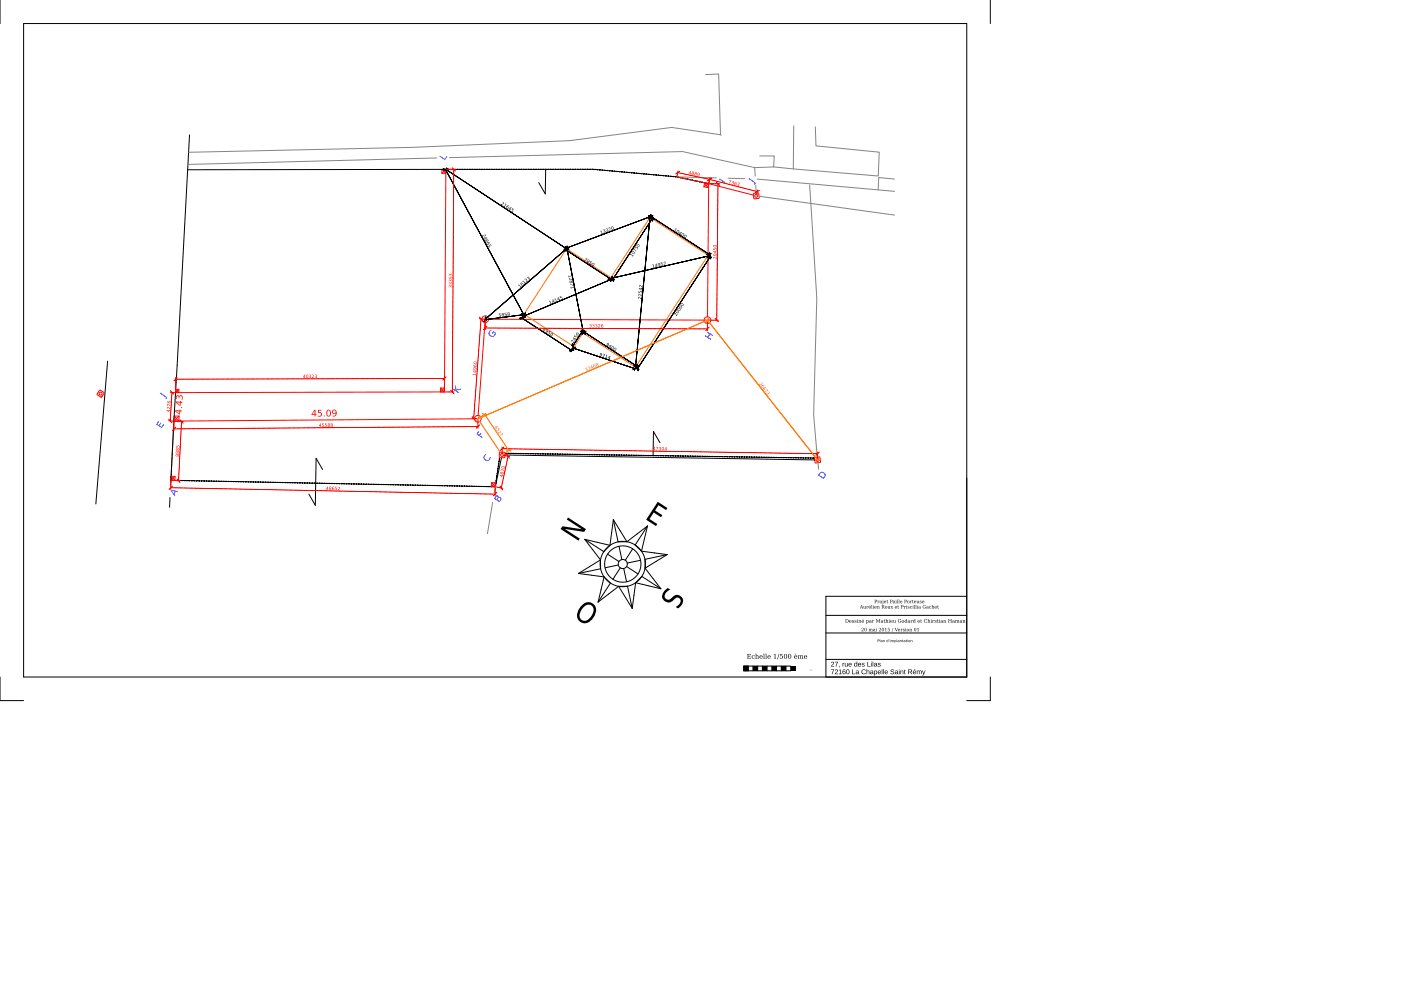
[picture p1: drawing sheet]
<svg xmlns="http://www.w3.org/2000/svg" width="420mm" height="297mm" viewBox="0 0 420 297" stroke-linecap="round" stroke-linejoin="round" font-family="sans-serif">
<g fill="none" stroke="#000" stroke-width=".3">
<path d="M56.8 40.4l-3.7 69M134.2 50.8h.1M134.2 50.8l-77.9 .1M134.9 50.8h.1M134.9 50.8h-.6M135.7 50.8h.1M135.7 50.8h-.7M136.4 50.8h.1M136.4 50.8h-.6M137.1 50.8h.1M137.1 50.8h-.6M137.9 50.8h.1"/>
<path d="M137.9 50.8h-.7M138.6 50.8h.1M138.6 50.8h-.6M139.3 50.8h.1M139.3 50.8h-.6M140.1 50.8h.1M140.1 50.8h-.6M140.8 50.8h.1M140.8 50.8h-.6M141.6 50.8h.1M141.6 50.8h-.7M142.3 50.8h.1"/>
<path d="M142.3 50.8h-.6M143 50.8h.1M143 50.8h-.6M143.8 50.8h.1M143.8 50.8h-.7M144.5 50.8h.1M144.5 50.8h-.6M145.2 50.8h.1M145.2 50.8h-.6M146 50.8h.1M146 50.8h-.7M146.7 50.8h.1"/>
<path d="M146.7 50.8h-.6M147.5 50.8h.1M147.5 50.8h-.7M148.2 50.8h.1M148.2 50.8h-.6M148.9 50.8h.1M148.9 50.8h-.6M149.7 50.8h.1M149.7 50.8h-.7M150.4 50.8h.1M150.4 50.8h-.6M151.1 50.8h.1"/>
<path d="M151.1 50.8h-.6M151.9 50.8h.1M151.9 50.8h-.7M152.6 50.8h.1M152.6 50.8h-.6M153.3 50.8h.1M153.3 50.8h-.6M154.1 50.8h.1M154.1 50.8h-.7M154.8 50.8h.1M154.8 50.8h-.6M155.6 50.8h.1"/>
<path d="M155.6 50.8h-.7M156.3 50.8h.1M156.3 50.8h-.6M157 50.8h.1M157 50.8h-.6M157.8 50.8h.1M157.8 50.8h-.7M158.5 50.8h.1M158.5 50.8h-.6M159.2 50.8h.1M159.2 50.8h-.6M160 50.8h.1"/>
<path d="M160 50.8h-.7M160.7 50.8h.1M160.7 50.8h-.6M161.4 50.8h.1M161.4 50.8h-.6M162.2 50.8h.1M162.2 50.8h-.7M162.9 50.8h.1M162.9 50.8h-.6M163 50.8h.7l-.2 7.3-1.9-3.3M163.7 50.8h.1M164.4 50.8h.1"/>
<path d="M164.4 50.8h-.6M165.1 50.8h.1M165.1 50.8h-.6M165.9 50.8h.1M165.9 50.8h-.7M166.6 50.8h.1M166.6 50.8h-.6M167.3 50.8h.1M167.3 50.8h-.6M168.1 50.8h.1M168.1 50.8h-.7M168.8 50.8h.1"/>
<path d="M168.8 50.8h-.6M169.5 50.8h.1M169.5 50.8h-.6M170.3 50.8h.1M170.3 50.8h-.6M171 50.8h.1M171 50.8h-.6M171.8 50.8h.1M171.8 50.8h-.7M172.5 50.8h.1M172.5 50.8h-.6M173.2 50.8h.1"/>
<path d="M173.2 50.8h-.6M174 50.8h.1M174 50.8h-.7M174.7 50.8h.1M174.7 50.8h-.6M175.4 50.8h.1M175.4 50.8h-.6M176.2 50.8h.1M176.2 50.8h-.7M176.9 50.8h.1M176.9 50.8h-.6M177.7 50.8h.1"/>
<path d="M177.7 50.8h-.7M177.8 50.8h.6M178.4 50.8h.1M178.5 50.8l.6 .1M179.1 50.9h.1M179.2 50.9h.7M179.9 50.9h.1M180 50.9l.6 .1M180.6 51h.1M180.7 51l.6 .1M181.3 51.1h.1M181.4 51.1h.7"/>
<path d="M182.1 51.1h.1M182.2 51.1l.6 .1M182.8 51.2h.1M182.9 51.2l.6 .1M183.5 51.3h.1M183.6 51.3h.7M184.3 51.3h.1M184.4 51.3l.6 .1M185 51.4h.1M185.1 51.4l.6 .1M185.7 51.5h.1M185.8 51.5h.7"/>
<path d="M186.5 51.5h.1M186.6 51.5l.6 .1M187.2 51.6h.1M187.3 51.6l.6 .1M187.9 51.7h.1M188 51.7h.7M188.7 51.7h.1M188.8 51.7l.6 .1M189.4 51.8h.1M189.5 51.8h.6M190.1 51.8h.1M190.2 51.9h.7"/>
<path d="M190.9 51.9h.1M191 51.9l.6 .1M191.6 52h.1M191.7 52h.6M192.3 52h.1M192.4 52.1h.7M193.1 52.1h.1M193.2 52.1l.6 .1M193.8 52.2h.1M193.9 52.2h.6M194.5 52.2h.1M194.6 52.3h.7"/>
<path d="M195.3 52.3h.1M195.4 52.3l.6 .1M196 52.4h.1M196.1 52.4h.6M196.7 52.4h.1M196.8 52.5h.7M197.5 52.5h.1M197.6 52.5l.6 .1M198.2 52.6h.1M198.3 52.6h.6M198.9 52.6h.1M199 52.7h.7"/>
<path d="M199.7 52.7h.1M199.8 52.7l.6 .1M200.4 52.8h.1M200.5 52.8h.6M201.1 52.8h.1M201.2 52.9h.7M201.9 52.9h.1M202 52.9l.6 .1M202.6 53h.1M202.7 53l.6 .1M203.3 53.1h.1M203.4 53.1l.6 .1"/>
<path d="M204 53.2h.1M204.1 53.3l.7 .1M204.8 53.4h.1M204.9 53.4l.6 .1M205.5 53.5h.1M205.6 53.6l.6 .1M206.2 53.7h.1M206.3 53.7l.6 .2M206.9 53.9h.1M207 53.9l.6 .1M207.6 54h.1M207.7 54l.7 .2"/>
<path d="M208.4 54.2h.1M208.5 54.2l.6 .1M209.1 54.3h.1M209.2 54.3l.6 .2M209.8 54.5h.1M209.9 54.5l.6 .1M210.5 54.6h.1M210.6 54.6l.6 .2M211.2 54.8h.1M211.3 54.8l.7 .1M212 54.9h.1M212.1 55l.4 .1"/>
<path d="M32.3 108.3l-3.6 42.8M149.4 139.8h.1M149.4 139.8v.6M149.6 139.1h.1M149.6 139.1l-.1 .6M149.7 138.3h.1M149.7 138.3l-.1 .7M149.8 137.6h.1M149.8 137.6l-.1 .6M149.8 137.2v.3M150.4 137.2l-1.9 8.7M197.9 132.7l-1.9-3.4-.1 7.3"/>
<path d="M51 149.1l-.2 3M51.3 144h.3M51.6 144h.1M51.7 144h.6M52.3 144h.1M52.4 144h.7M53.1 144h.1M53.2 144h.6M53.8 144h.1M53.9 144h.6M54.5 144h.1M54.6 144h.7"/>
<path d="M55.3 144h.1M55.4 144l.6 .1M56 144.1h.1M56.1 144.1h.7M56.8 144.1h.1M56.9 144.1h.6M57.5 144.1h.1M57.6 144.1h.6M58.2 144.1h.1M58.3 144.1h.7M59 144.1h.1M59.1 144.1h.6"/>
<path d="M59.7 144.1h.1M59.8 144.1l.6 .1M60.4 144.2h.1M60.5 144.2h.7M61.2 144.2h.1M61.3 144.2h.6M61.9 144.2h.1M62 144.2h.6M62.6 144.2h.1M62.7 144.2h.7M63.4 144.2h.1M63.5 144.2h.6"/>
<path d="M64.1 144.2h.1M64.2 144.2h.7M64.9 144.2h.1M65 144.2l.6 .1M65.6 144.3h.1M65.7 144.3h.6M66.3 144.3h.1M66.4 144.3h.7M67.1 144.3h.1M67.2 144.3h.6M67.8 144.3h.1M67.9 144.3h.6"/>
<path d="M68.5 144.3h.1M68.6 144.3h.7M69.3 144.3h.1M69.4 144.3h.6M70 144.3h.1M70.1 144.3l.6 .1M70.7 144.4h.1M70.8 144.4h.7M71.5 144.4h.1M71.6 144.4h.6M72.2 144.4h.1M72.3 144.4h.7"/>
<path d="M73 144.4h.1M73.1 144.4h.6M73.7 144.4h.1M73.8 144.4h.6M74.4 144.4h.1M74.5 144.4h.7M75.2 144.4h.1M75.3 144.4l.6 .1M75.9 144.5h.1M76 144.5h.6M76.6 144.5h.1M76.7 144.5h.7"/>
<path d="M77.4 144.5h.1M77.5 144.5h.6M78.1 144.5h.1M78.2 144.5h.6M78.8 144.5h.1M78.9 144.5h.7M79.6 144.5h.1M79.7 144.5h.6M80.3 144.5h.1M80.4 144.5l.7 .1M81.1 144.6h.1M81.2 144.6h.6"/>
<path d="M81.8 144.6h.1M81.9 144.6h.6M82.5 144.6h.1M82.6 144.6h.7M83.3 144.6h.1M83.4 144.6h.6M84 144.6h.1M84.1 144.6h.6M84.7 144.6h.1M84.8 144.6h.7M85.5 144.6h.1M85.6 144.6l.6 .1"/>
<path d="M86.2 144.7h.1M86.3 144.7h.6M86.9 144.7h.1M87 144.7h.7M87.7 144.7h.1M87.8 144.7h.6M88.4 144.7h.1M88.5 144.7h.7M89.2 144.7h.1M89.3 144.7h.6M89.9 144.7h.1M90 144.7h.6"/>
<path d="M90.6 144.7h.1M90.7 144.7l.7 .1M91.4 144.8h.1M91.5 144.8h.6M92.1 144.8h.1M92.2 144.8h.6M92.8 144.8h.1M92.9 144.8h.7M93.6 144.8h.1M93.7 144.8h.6M94.3 144.8h.1M94.4 144.8h.6"/>
<path d="M95 144.8h.1M95.1 144.8l.7 .1M95.8 144.9h.1M95.9 144.9h.6M96.5 144.9h.1M96.6 144.9h.7M96.7 140.7l-1.9-3.3-.2 14.1-2-3.4M97.3 144.9h.1M97.4 144.9h.6M98 144.9h.1M98.1 144.9h.6M98.7 144.9h.1"/>
<path d="M98.8 144.9h.7M99.5 144.9h.1M99.6 144.9h.6M100.2 144.9h.1M100.3 144.9l.6 .1M100.9 145h.1M101 145h.7M101.7 145h.1M101.8 145h.6M102.4 145h.1M102.5 145h.6M103.1 145h.1"/>
<path d="M103.3 145h.6M103.9 145h.1M104 145h.6M104.6 145h.1M104.7 145h.7M105.4 145h.1M105.5 145l.6 .1M106.1 145.1h.1M106.2 145.1h.6M106.8 145.1h.1M106.9 145.1h.7M107.6 145.1h.1"/>
<path d="M107.7 145.1h.6M108.3 145.1h.1M108.4 145.1h.6M109 145.1h.1M109.1 145.1h.7M109.8 145.1h.1M109.9 145.1h.6M110.5 145.1h.1M110.6 145.1l.7 .1M111.3 145.2h.1M111.4 145.2h.6M112 145.2h.1"/>
<path d="M112.1 145.2h.6M112.7 145.2h.1M112.8 145.2h.7M113.5 145.2h.1M113.6 145.2h.6M114.2 145.2h.1M114.3 145.2h.6M114.9 145.2h.1M115 145.2h.7M115.7 145.2h.1M115.8 145.2l.6 .1M116.4 145.3h.1"/>
<path d="M116.5 145.3h.6M117.1 145.3h.1M117.2 145.3h.7M117.9 145.3h.1M118 145.3h.6M118.6 145.3h.1M118.7 145.3h.7M119.4 145.3h.1M119.5 145.3h.6M120.1 145.3h.1M120.2 145.3h.6M120.8 145.3h.1"/>
<path d="M120.9 145.3l.7 .1M121.6 145.4h.1M121.7 145.4h.6M122.3 145.4h.1M122.4 145.4h.6M123 145.4h.1M123.1 145.4h.7M123.8 145.4h.1M123.9 145.4h.6M124.5 145.4h.1M124.6 145.4h.6M125.2 145.4h.1"/>
<path d="M125.3 145.4h.7M126 145.4h.1M126.1 145.4l.6 .1M126.7 145.5h.1M126.8 145.5h.7M127.5 145.5h.1M127.6 145.5h.6M128.2 145.5h.1M128.3 145.5h.6M128.9 145.5h.1M129 145.5h.7M129.7 145.5h.1"/>
<path d="M129.8 145.5h.6M130.4 145.5h.1M130.5 145.5l.6 .1M131.1 145.6h.1M131.2 145.6h.7M131.9 145.6h.1M132 145.6h.6M132.6 145.6h.1M132.7 145.6h.6M133.3 145.6h.1M133.4 145.6h.7M134.1 145.6h.1"/>
<path d="M134.2 145.6h.6M134.8 145.6h.1M134.9 145.6h.7M135.6 145.6h.1M135.7 145.6l.6 .1M136.3 145.7h.1M136.4 145.7h.6M137 145.7h.1M137.1 145.7h.7M137.8 145.7h.1M137.9 145.7h.6M138.5 145.7h.1"/>
<path d="M138.6 145.7h.6M139.2 145.7h.1M139.3 145.7h.7M140 145.7h.1M140.1 145.7h.6M140.7 145.7h.1M140.8 145.7l.6 .1M141.4 145.8h.1M141.5 145.8h.7M142.2 145.8h.1M142.3 145.8h.6M142.9 145.8h.1"/>
<path d="M143 145.8h.7M143.7 145.8h.1M143.8 145.8h.6M144.4 145.8h.1M144.5 145.8h.6M145.1 145.8h.1M145.2 145.8h.7M145.9 145.8h.1M146 145.8l.6 .1M146.6 145.9h.1M146.7 145.9h.6M147.3 145.9h.1"/>
<path d="M147.4 145.9h.7M148.1 145.9h.1M148.6 145.6h.1M148.6 145.6l-.1 .3h-.3M148.7 144.9h.1M148.7 144.9l-.1 .6M148.8 144.2h.1M148.8 144.2l-.1 .6M148.9 143.4h.1M148.9 143.4l-.1 .7M149 142.7h.1M149 142.7l-.1 .6"/>
<path d="M149.1 142h.1M149.1 142l-.1 .6M149.2 141.3h.1M149.2 141.3l-.1 .6M149.3 140.5h.1M149.3 140.5l-.1 .7"/>
</g>
<g fill="none" stroke="#f00" stroke-width=".3">
<path d="M132.5 52l1.2-1.2-.4 66.7M132.5 50.8h1.2v1.1l-1.2 .1zM132.5 50.8l1.2 1.1M212.5 55.1l-.3 39.9M225.9 58l1.5-.2 .3 1.5-1.5 .3zM146.5 95.7l64.7 .2M132.1 116.3h1.2v1.2h-1.2zM132.1 116.3l1.2 1.2M133.3 117.5l-80.7 .2M133.3 116.3l-1.2 1.2M52.1 126.5l-.8 17.5 1.2-1.2M52.2 124.7h1.5l-.1 1.5h-1.5z"/>
<path d="M52.2 124.7l1.4 1.5M53.7 124.7l-1.6 1.5M149.8 135.6h1.5l.1 1.5h-1.6zM244.3 137.2l1.5-.2 .3 1.5-1.6 .3zM51.3 142.8h1.2v1.2h-1.2zM51.3 142.8l1.2 1.2M147.4 144.7h1.2l-.1 1.2h-1.2zM147.4 144.7l1.1 1.2M148.6 144.7l-1.3 1.2"/>
<circle cx="226.8" cy="58.7" r=".44"/>
<circle cx="145.5" cy="95.7" r="1"/>
<circle cx="212.2" cy="96" r="1"/>
<circle cx="143.3" cy="125.5" r="1"/>
<circle cx="150.6" cy="136.4" r=".44"/>
<circle cx="245.2" cy="137.9" r=".44"/>
</g>
<path d="M211.6 22.4l3.9-.2 .6 18.2M238 37.7l-.1 12.9 25.5 2.2 .3-7.2-19-1.9-.2-5.7M131 47.3l-74.6 2M203 53l11.8 .3M204.7 45.4l20.7 4.6M216.3 40.5l-14.8-2.3-30.7 4-47.1 2-67.1 1.4M226.3 50.2l.2 2.6M227.8 46.7h4.4l-.2 3.3 5.9 .6M242.8 55.4l2.2 34-1 34.9 1.1 12.7M268.3 53.7l-4.8-.5-.2 3.7M148.5 145.9l-.3 1.8" fill="none" stroke="#848484" stroke-width=".3"/>
<path d="M51.5 147.1l.6 .8 .4-.6zM51.3 146.8l2.1 .4-.1 .3-.6-.2-.5 .8 .4 .4-.2 .3-1.2-1.8z" fill="#00f"/>
<path d="M53.1 109.4l-1.9 36.3" fill="none" stroke="#000" stroke-width=".3"/>
<g fill="#00f">
<path d="M149.5 149.3l-.3 .5 .6 .4 .3-.7-.3-.3zM148.8 148.9l-.3 .4 .5 .4 .3-.7-.3-.2zM148.6 148.7a.46 .46 0 0 1 .6-.2 .46 .46 0 0 1 .3 .6 .56 .56 0 0 1 .7 0 .56 .56 0 0 1 0 .8l-.4 .6-1.7-1.1z"/>
<path d="M246 141.9l-.3 .5 1.3 .8a.82 .82 0 0 0 .2-1.1 .82 .82 0 0 0-1.2-.2zM245.9 141.7a1 1 0 0 1 1.3 0 1 1 0 0 1 .1 1.4l-.3 .5-1.7-1.1z"/>
</g>
<path d="M147.7 150.6l-1.5 9.4" fill="none" stroke="#848484" stroke-width=".3"/>
<g fill="#00f">
<path d="M143.5 129.2l.2 .1-.5 .8 .5 .3 .5-.7 .1 .1-.4 .7 .8 .5-.1 .2-1.7-1z"/>
<path d="M147 99.1l.2-.2 .3 .1a.81 .81 0 0 0-.7 .9 .81 .81 0 0 0 .8 .8 .81 .81 0 0 0 .8-.8l-.4-.3-.3 .4-.1-.1 .3-.6 .8 .4a1.06 1.06 0 0 1-1.5 1.2 1.06 1.06 0 0 1-.2-1.8z"/>
<path d="M212.2 99.4l1.7 1.1-.1 .3-.8-.6-.6 .9 .8 .5-.1 .2-1.7-1.1 .1-.2 .7 .4 .6-.8-.7-.4z"/>
<path d="M215.9 53.5l1.6 1.1-.1 .2-1.7-1z"/>
<path d="M136.6 115.4l.3 1.4 1.4-.3-.1 .3-1.4 .2 .8 .6-.1 .2-1.7-1.1 .1-.2 .8 .4-.3-1.2z"/>
<path d="M48 117.7l1.9 1.2-.1 .7-.2-.6-1.7-1.1z"/>
<path d="M131.9 46.7l1.5 .9 .5-.8 .2 .1-.7 1.1-1.6-1.1z"/>
<path d="M47.5 126.2l.2 .1-.5 .8 .5 .3 .5-.7 .2 .1-.5 .8 .6 .4 .5-.9 .2 .1-.7 1.1-1.7-1.1z"/>
</g>
<path d="M204.7 45.4l-69.9 1.8M218.3 53.4l5.1 .2M227.7 58.8l40.6 5.7M232 50l-5.7 .2-.6-.1M245.3 138.7l.2 2" fill="none" stroke="#848484" stroke-width=".3"/>
<path d="M211.4 54.8l1.1 .3-.3 1.1-1.1-.2zM211.4 54.8l.8 1.4M212.5 55.1l-1.4 .9M145.4 96.7l-2 27.8M142.3 125.5l-90.2 .7" fill="none" stroke="#f00" stroke-width=".3"/>
<g fill="none" stroke="#000" stroke-width=".3">
<path d="M151.4 136.4l92.9 1.5M151.4 135.9h.4M151.8 135.9h.1M151.9 135.9h.6M152.5 135.9h.1M152.6 135.9h.6M153.2 135.9h.1M153.3 135.9h.7M154 135.9h.1M154.1 135.9h.6M154.7 135.9h.1M154.8 135.9h.6"/>
<path d="M155.4 135.9h.1M155.5 135.9h.7M156.2 135.9h.1M156.3 135.9l.6 .1M156.9 136h.1M157 136h.6M157.6 136h.1M157.7 136h.7M158.4 136h.1M158.5 136h.6M159.1 136h.1M159.2 136h.7"/>
<path d="M159.9 136h.1M160 136h.6M160.6 136h.1M160.7 136h.6M161.3 136h.1M161.4 136h.7M162.1 136h.1M162.2 136h.6M162.8 136h.1M162.9 136l.6 .1M163.5 136.1h.1M163.6 136.1h.7"/>
<path d="M164.3 136.1h.1M164.4 136.1h.6M165 136.1h.1M165.1 136.1h.6M165.7 136.1h.1M165.8 136.1h.7M166.5 136.1h.1M166.6 136.1h.6M167.2 136.1h.1M167.3 136.1h.7M168 136.1h.1M168.1 136.1h.6"/>
<path d="M168.7 136.1h.1M168.8 136.1h.6M169.4 136.1h.1M169.5 136.1l.7 .1M170.2 136.2h.1M170.3 136.2h.6M170.9 136.2h.1M171 136.2h.6M171.6 136.2h.1M171.7 136.2h.7M172.4 136.2h.1M172.5 136.2h.6"/>
<path d="M173.1 136.2h.1M173.2 136.2h.6M173.8 136.2h.1M173.9 136.2h.7M174.6 136.2h.1M174.7 136.2h.6M175.3 136.2h.1M175.4 136.2h.7M176.1 136.2h.1M176.2 136.3h.6M176.8 136.3h.1M176.9 136.3h.6"/>
<path d="M177.5 136.3h.1M177.6 136.3h.7M178.3 136.3h.1M178.4 136.3h.6M179 136.3h.1M179.1 136.3h.6M179.7 136.3h.1M179.8 136.3h.7M180.5 136.3h.1M180.6 136.3h.6M181.2 136.3h.1M181.3 136.3h.6"/>
<path d="M181.9 136.3h.1M182 136.3l.7 .1M182.7 136.4h.1M182.8 136.4h.6M183.4 136.4h.1M183.5 136.4h.7M184.2 136.4h.1M184.3 136.4h.6M184.9 136.4h.1M185 136.4h.6M185.6 136.4h.1M185.7 136.4h.7"/>
<path d="M186.4 136.4h.1M186.5 136.4h.6M187.1 136.4h.1M187.2 136.4h.6M187.8 136.4h.1M187.9 136.4h.7M188.6 136.4h.1M188.7 136.4l.6 .1M189.3 136.5h.1M189.4 136.5h.6M190 136.5h.1M190.2 136.5h.6"/>
<path d="M190.8 136.5h.1M190.9 136.5h.6M191.5 136.5h.1M191.6 136.5h.7M192.3 136.5h.1M192.4 136.5h.6M193 136.5h.1M193.1 136.5h.6M193.7 136.5h.1M193.8 136.5h.7M194.5 136.5h.1M194.6 136.5h.6"/>
<path d="M195.2 136.5h.1M195.3 136.5l.6 .1M195.9 136.6h.1M196 136.6h.7M196.7 136.6h.1M196.8 136.6h.6M197.4 136.6h.1M197.5 136.6h.7M198.2 136.6h.1M198.3 136.6h.6M198.9 136.6h.1M199 136.6h.6"/>
<path d="M199.6 136.6h.1M199.7 136.6h.7M200.4 136.6h.1M200.5 136.6h.6M201.1 136.6h.1M201.2 136.6h.6M201.8 136.6h.1M201.9 136.6l.7 .1M202.6 136.7h.1M202.7 136.7h.6M203.3 136.7h.1M203.4 136.7h.6"/>
<path d="M204 136.7h.1M204.1 136.7h.7M204.8 136.7h.1M204.9 136.7h.6M205.5 136.7h.1M205.6 136.7h.7M206.3 136.7h.1M206.4 136.7h.6M207 136.7h.1M207.1 136.7h.6M207.7 136.7h.1M207.8 136.7h.7"/>
<path d="M208.5 136.7h.1M208.6 136.7l.6 .1M209.2 136.8h.1M209.3 136.8h.6M209.9 136.8h.1M210 136.8h.7M210.7 136.8h.1M210.8 136.8h.6M211.4 136.8h.1M211.5 136.8h.6M212.1 136.8h.1M212.2 136.8h.7"/>
<path d="M212.9 136.8h.1M213 136.8h.6M213.6 136.8h.1M213.7 136.8h.7M214.4 136.8h.1M214.5 136.8h.6M215.1 136.8h.1M215.2 136.9h.6M215.8 136.9h.1M215.9 136.9h.7M216.6 136.9h.1M216.7 136.9h.6"/>
<path d="M217.3 136.9h.1M217.4 136.9h.6M218 136.9h.1M218.1 136.9h.7M218.8 136.9h.1M218.9 136.9h.6M219.5 136.9h.1M219.6 136.9h.6M220.2 136.9h.1M220.3 136.9h.7M221 136.9h.1M221.1 136.9l.6 .1"/>
<path d="M221.7 137h.1M221.8 137h.7M222.5 137h.1M222.6 137h.6M223.2 137h.1M223.3 137h.6M223.9 137h.1M224 137h.7M224.7 137h.1M224.8 137h.6M225.4 137h.1M225.5 137h.6"/>
<path d="M226.1 137h.1M226.2 137h.7M226.9 137h.1M227 137h.6M227.6 137h.1M227.7 137l.6 .1M228.3 137.1h.1M228.4 137.1h.7M229.1 137.1h.1M229.2 137.1h.6M229.8 137.1h.1M229.9 137.1h.7"/>
<path d="M230.6 137.1h.1M230.7 137.1h.6M231.3 137.1h.1M231.4 137.1h.6M232 137.1h.1M232.1 137.1h.7M232.8 137.1h.1M232.9 137.1h.6M233.5 137.1h.1M233.6 137.1h.6M234.2 137.1h.1M234.3 137.1l.7 .1"/>
<path d="M235 137.2h.1M235.1 137.2h.6M235.7 137.2h.1M235.8 137.2h.6M236.4 137.2h.1M236.6 137.2h.6M237.2 137.2h.1M237.3 137.2h.6M237.9 137.2h.1M238 137.2h.7M238.7 137.2h.1M238.8 137.2h.6"/>
<path d="M239.4 137.2h.1M239.5 137.2h.6M240.1 137.2h.1M240.2 137.2h.7M240.9 137.2h.1M241 137.2l.6 .1M241.6 137.3h.1M241.7 137.3h.6M242.3 137.3h.1M242.4 137.3h.7M243.1 137.3h.1M243.2 137.3h.6"/>
<path d="M243.8 137.3h.1M243.9 137.3h.4"/>
</g>
<path d="M224.6 53.4l1.9 1.3-.1 .7-.2-.6-1.7-1.2z" fill="#00f"/>
<path d="M226.7 55.5l.1 2.4M227.1 53.7l41.2 3.7" fill="none" stroke="#848484" stroke-width=".3"/>
<g fill="#f00">
<path d="M52.8 123.2l1 .8v-.7zM52.5 123h1.3l.1-.3 .2 .1v.2l.4 .1v.2h-.5v.9h-.3l-1.2-.9zM54.3 122l.3 .1v.2h-.4zM52.9 120.6l1 .8 .1-.7zM52.7 120.3l1.3 .1v-.3l.2 .1v.2l.5 .1v.2h-.5v.9h-.3l-1.2-.9zM52.9 118.6l.5-.1 .3 .3a.64 .64 0 0 1 1.1 0 .64 .64 0 0 1-.4 1 .5 .5 0 0 0 .2-.7 .5 .5 0 0 0-.8-.1v.4h-.2v-.2a.33 .33 0 0 0-.3-.5 .33 .33 0 0 0-.3 .4v.6a.68 .68 0 0 1-.1-1.1z"/>
<path d="M94.3 123.1l-.6 1.1h.7zM94.3 122.9h.3v1.3h.3v.2h-.3v.5h-.2v-.5h-.9zM95.4 122.8h1v.3h-.8v.5a.73 .73 0 0 1 1 .8 .73 .73 0 0 1-1.2 .4l-.1-.3a.51 .51 0 0 0 .9 0 .51 .51 0 0 0-.5-.7l-.3 .1zM97.1 124.5h.3v.3h-.3zM98.4 123.1a1.15 1.15 0 0 0 .2 1.5 1.02 1.02 0 0 0-.1-1.6zM98.2 122.9a.83 .83 0 0 1 1 .2 .83 .83 0 0 1 0 1 .72 .72 0 0 1-.9 .7 .72 .72 0 0 1-.4-1zM99.8 123a.98 .98 0 0 1 1.3 .7 .98 .98 0 0 1-.9 1.1h-.5l.1-.2a.61 .61 0 0 0 .7-.1 .61 .61 0 0 0 .2-.6 .66 .66 0 0 1-1 0 .66 .66 0 0 1 .1-.9zM99.8 123.5a.45 .45 0 0 0 .9 0 .45 .45 0 0 0-.9 0z"/>
</g>
<g fill="none" stroke="#ff7f00" stroke-width=".3">
<path d="M203 99.9l-.2 .1M203.4 99.7l-.3 .1M203.7 99.6l-.2 .1M204 99.4l-.2 .1M204.4 99.3l-.2 .1M204.7 99.1l-.2 .1M205.1 99l-.3 .1M205.4 98.9h-.2M205.8 98.7l-.3 .1M206.1 98.6l-.2 .1M206.5 98.4l-.3 .1M206.8 98.3l-.2 .1"/>
<path d="M207.1 98.1l-.2 .1M207.5 98l-.2 .1M207.8 97.8l-.2 .1M208.2 97.7l-.2 .1M208.5 97.5l-.2 .1M208.9 97.4l-.3 .1M209.2 97.2l-.2 .1M209.6 97.1l-.3 .1M209.9 96.9l-.2 .1M210.2 96.8l-.2 .1M210.6 96.6l-.2 .1M210.9 96.5l-.2 .1"/>
<path d="M211.3 96.3l-.2 .1M212.8 96.7l.1 .1M212.9 96.9l.2 .2M213.2 97.2l.1 .2M213.4 97.5l.2 .2M213.6 97.8l.2 .2M213.9 98.1l.1 .2M214.1 98.4l.2 .2M214.3 98.7l.2 .2M214.6 99l.1 .2M214.8 99.3l.2 .2M215 99.6l.2 .2"/>
<path d="M215.3 99.9l.1 .2M156.5 119.9l-.2 .1M156.8 119.7l-.2 .1M157.2 119.6l-.2 .1M157.5 119.4l-.2 .1M157.9 119.3l-.3 .1M158.2 119.1l-.2 .1M158.6 119l-.3 .1M158.9 118.8l-.2 .1M159.3 118.7l-.3 .1M159.6 118.5l-.2 .1M159.9 118.4l-.2 .1"/>
<path d="M160.3 118.2l-.2 .1M160.6 118.1l-.2 .1M161 117.9l-.3 .1M161.3 117.8l-.2 .1M161.7 117.6l-.3 .1M162 117.5l-.2 .1M162.4 117.3l-.3 .1M162.7 117.2l-.2 .1M163 117l-.2 .1M163.4 116.9l-.2 .1M163.7 116.8l-.2 .1M164.1 116.6l-.3 .1"/>
<path d="M164.4 116.5l-.2 .1M164.8 116.3l-.3 .1M165.1 116.2l-.2 .1M165.5 116l-.3 .1M165.8 115.9l-.2 .1M166.1 115.7l-.2 .1M166.5 115.6l-.2 .1M166.8 115.4l-.2 .1M167.2 115.3l-.3 .1M167.5 115.1l-.2 .1M167.9 115l-.3 .1M168.2 114.8l-.2 .1"/>
<path d="M168.6 114.7l-.3 .1M168.9 114.5l-.2 .1M169.2 114.4l-.2 .1M169.6 114.2l-.2 .1M169.9 114.1l-.2 .1M170.3 113.9l-.3 .1M170.6 113.8l-.2 .1M171 113.6l-.3 .1M171.3 113.5l-.2 .1M171.7 113.3l-.3 .1M172 113.2l-.2 .1M172.3 113.1l-.2 .1"/>
<path d="M172.7 112.9l-.2 .1M173 112.8l-.2 .1M173.4 112.6l-.3 .1M173.7 112.5l-.2 .1M174.1 112.3l-.3 .1M174.4 112.2l-.2 .1M174.8 112l-.3 .1M175.1 111.9l-.2 .1M175.4 111.7l-.2 .1M175.8 111.6l-.2 .1M176.1 111.4l-.2 .1M176.5 111.3l-.3 .1"/>
<path d="M176.8 111.1l-.2 .1M177.2 111l-.3 .1M177.5 110.8l-.2 .1M177.9 110.7l-.3 .1M178.2 110.5l-.2 .1M178.5 110.4l-.2 .1M178.9 110.2l-.2 .1M179.2 110.1l-.2 .1M179.6 109.9l-.2 .1M179.9 109.8l-.2 .1M180.3 109.7h-.3M180.6 109.5l-.2 .1"/>
<path d="M181 109.4l-.3 .1M181.3 109.2l-.2 .1M181.6 109.1l-.2 .1M182 108.9l-.2 .1M182.3 108.8l-.2 .1M182.7 108.6l-.2 .1M183 108.5l-.2 .1M183.4 108.3l-.3 .1M183.7 108.2l-.2 .1M184.1 108l-.3 .1M184.4 107.9l-.2 .1M184.7 107.7l-.2 .1"/>
<path d="M185.1 107.6l-.2 .1M185.4 107.4l-.2 .1M185.8 107.3l-.2 .1M186.1 107.1l-.2 .1M186.5 107l-.3 .1M186.8 106.8l-.2 .1M187.2 106.7l-.3 .1M187.5 106.5l-.2 .1M187.9 106.4l-.3 .1M188.2 106.2l-.2 .1M188.5 106.1l-.2 .1M188.9 106l-.2 .1"/>
<path d="M189.2 105.8l-.2 .1M189.6 105.7l-.3 .1M189.9 105.5l-.2 .1M190.3 105.4l-.3 .1M190.6 105.2l-.2 .1M191 105.1l-.3 .1M191.3 104.9l-.2 .1M191.6 104.8l-.2 .1M192 104.6l-.2 .1M192.3 104.5l-.2 .1M192.7 104.3l-.3 .1M193 104.2l-.2 .1"/>
<path d="M193.4 104l-.3 .1M193.7 103.9l-.2 .1M194.1 103.7l-.3 .1M194.4 103.6l-.2 .1M194.7 103.4l-.2 .1M195.1 103.3l-.2 .1M195.4 103.1l-.2 .1M195.8 103l-.3 .1M196.1 102.8l-.2 .1M196.5 102.7l-.3 .1M196.8 102.5l-.2 .1M197.2 102.4l-.3 .1"/>
<path d="M197.5 102.3l-.2 .1M197.8 102.1l-.2 .1M198.2 102l-.2 .1M198.5 101.8l-.2 .1M198.9 101.7l-.3 .1M199.2 101.5l-.2 .1M199.6 101.4l-.3 .1M199.9 101.2l-.2 .1M200.3 101.1l-.3 .1M200.6 100.9l-.2 .1M200.9 100.8l-.2 .1M201.3 100.6l-.2 .1"/>
<path d="M201.6 100.5l-.2 .1M202 100.3l-.3 .1M202.3 100.2l-.2 .1M202.7 100l-.3 .1M215.5 100.2l.2 .2M215.7 100.5l.2 .2M216 100.8l.1 .2M216.2 101.1l.2 .2M216.4 101.4l.2 .2M216.7 101.7l.1 .2M216.9 101.9l.1 .2M217.1 102.2l.2 .2"/>
<path d="M217.4 102.5l.1 .2M217.6 102.8l.1 .2M217.8 103.1l.2 .2M218.1 103.4l.1 .2M218.3 103.7l.1 .2M218.5 104l.2 .2M218.7 104.3l.2 .2M219 104.6l.1 .2M219.2 104.9l.2 .2M219.4 105.2l.2 .2M219.7 105.5l.1 .2M219.9 105.8l.2 .2"/>
<path d="M220.1 106.1l.2 .2M220.4 106.4l.1 .2M220.6 106.7l.2 .2M220.8 107l.2 .2M221.1 107.3l.1 .1M221.3 107.5l.2 .2M221.5 107.8l.2 .2M221.8 108.1l.1 .2M222 108.4l.1 .2M222.2 108.7l.2 .2M222.5 109l.1 .2M222.7 109.3l.1 .2"/>
<path d="M222.9 109.6l.2 .2M223.2 109.9l.1 .2M223.4 110.2l.1 .2M223.6 110.5l.2 .2M223.9 110.8l.1 .2M224.1 111.1l.1 .2M224.3 111.4l.2 .2M224.5 111.7l.2 .2M224.8 112l.1 .2M225 112.3l.2 .2M225.2 112.6l.2 .2M225.5 112.9l.1 .1"/>
<path d="M225.7 113.1l.2 .2M225.9 113.4l.2 .2M226.2 113.7l.1 .2M226.4 114l.2 .2M226.6 114.3l.2 .2M226.9 114.6l.1 .2M227.1 114.9l.2 .2M227.3 115.2l.2 .2M227.6 115.5l.1 .2M227.8 115.8l.1 .2M228 116.1l.2 .2M228.3 116.4l.1 .2"/>
<path d="M228.5 116.7l.1 .2M228.7 117l.2 .2M229 117.3l.1 .2M229.2 117.6l.1 .2M229.4 117.9l.2 .2M229.6 118.2l.2 .2M229.9 118.4l.1 .2M230.1 118.7l.2 .2M230.3 119l.2 .2M230.6 119.3l.1 .2M230.8 119.6l.2 .2M231 119.9l.2 .2"/>
<path d="M143.9 126.3l.1 .2M144.1 126.6l.1 .2M144.3 126.9l.1 .2M144.4 125l-.2 .1M144.5 127.3l.1 .2M144.7 127.6l.1 .2M144.8 124.9l-.3 .1M144.9 127.9l.1 .2M145.1 128.2l.1 .2M145.1 124.7l-.2 .1M145.3 128.5l.1 .2M145.5 124.6l-.3 .1"/>
<path d="M145.5 128.8l.2 .2M145.7 129.1l.2 .2M145.8 124.4l-.2 .1M145.9 129.4l.2 .2M146.1 129.7l.2 .3M146.2 124.3l-.3 .1M146.4 130.1l.1 .2M146.5 124.2h-.2M146.6 130.4l.1 .2M146.8 130.7l.1 .2M146.8 124l-.2 .1M147 131l.1 .2"/>
<path d="M147.2 131.3l.1 .2M147.2 123.9l-.2 .1M147.4 131.6l.1 .2M147.5 123.7l-.2 .1M147.6 131.9l.1 .2M147.8 132.2l.2 .2M147.9 123.6l-.3 .1M148 132.6l.2 .2M148.2 123.4l-.2 .1M148.2 132.9l.2 .2M148.4 133.2l.2 .2M148.6 123.3l-.3 .1"/>
<path d="M148.6 133.5l.2 .2M148.9 133.8l.1 .2M148.9 123.1l-.2 .1M149.1 134.1l.1 .2M149.3 123l-.3 .1M149.3 134.4l.1 .2M149.5 134.7l.1 .2M149.6 122.8l-.2 .1M149.7 135l.1 .3M149.9 135.4l.1 .1M149.9 122.7l-.2 .1M150.3 122.5l-.2 .1"/>
<path d="M150.6 122.4l-.2 .1M151 122.2l-.2 .1M151.3 122.1l-.2 .1M151.7 121.9l-.3 .1M152 121.8l-.2 .1M152.4 121.6l-.3 .1M152.7 121.5l-.2 .1M153 121.3l-.2 .1M153.4 121.2l-.2 .1M153.7 121l-.2 .1M154.1 120.9l-.2 .1M154.4 120.7l-.2 .1"/>
<path d="M154.8 120.6l-.3 .1M155.1 120.5l-.2 .1M155.5 120.3l-.3 .1M155.8 120.2l-.2 .1M156.1 120l-.2 .1M231.3 120.2l.1 .2M231.5 120.5l.2 .2M231.7 120.8l.2 .2M232 121.1l.1 .2M232.2 121.4l.2 .2M232.4 121.7l.2 .2M232.7 122l.1 .2"/>
<path d="M232.9 122.3l.2 .2M233.1 122.6l.2 .2M233.4 122.9l.1 .2M233.6 123.2l.1 .2M233.8 123.5l.2 .2M234.1 123.8l.1 .1M234.3 124l.1 .2M234.5 124.3l.2 .2M234.8 124.6l.1 .2M235 124.9l.1 .2M235.2 125.2l.2 .2M235.4 125.5l.2 .2"/>
<path d="M235.7 125.8l.1 .2M235.9 126.1l.2 .2M236.1 126.4l.2 .2M236.4 126.7l.1 .2M236.6 127l.2 .2M236.8 127.3l.2 .2M237.1 127.6l.1 .2M237.3 127.9l.2 .2M237.5 128.2l.2 .2M237.8 128.5l.1 .2M238 128.8l.2 .2M238.2 129.1l.2 .2"/>
<path d="M238.5 129.4l.1 .1M238.7 129.6l.2 .2M238.9 129.9l.2 .2M239.2 130.2l.1 .2M239.4 130.5l.1 .2M239.6 130.8l.2 .2M239.9 131.1l.1 .2M240.1 131.4l.1 .2M240.3 131.7l.2 .2M240.6 132l.1 .2M240.8 132.3l.1 .2M241 132.6l.2 .2"/>
<path d="M241.2 132.9l.2 .2M241.5 133.2l.1 .2M241.7 133.5l.2 .2M241.9 133.8l.2 .2M242.2 134.1l.1 .2M242.4 134.4l.2 .2M242.6 134.7l.2 .2M242.9 134.9l.1 .2M243.1 135.2l.2 .2M243.3 135.5l.2 .2M243.6 135.8l.1 .2M243.8 136.1l.2 .2"/>
<path d="M244 136.4l.2 .2M244.3 136.7l.1 .2M244.5 137l.1 .1"/>
</g>
<path d="M212.5 55.1l13.4 3.4" fill="none" stroke="#f00" stroke-width=".3"/>
<path d="M145.3 136.5l.4-.3 .2 .1a.78 .78 0 0 0-.6 .9 .78 .78 0 0 0 1 .6 .78 .78 0 0 0 .6-.9 .8 .8 0 0 1 0 .9 .8 .8 0 0 1-.9 .4 1.04 1.04 0 0 1-.9-.6 1.04 1.04 0 0 1 .2-1.1z" fill="#00f"/>
<g fill="none" stroke="#f00" stroke-width=".3">
<path d="M203 53l9.5 2.1M212.8 55.1h.1M213 55.1h.3M213.4 55.1h.3M213.8 55.1h.2M214.2 55.1h.2M214.5 55.1h.3M214.8 54.6h.1M214.9 55.1h.3M215 54.7l.1 .2M215.2 55l.2 .2M215.3 59.8v.3"/>
<path d="M215.3 59.5v.2M215.3 59.1v.2M215.3 58.7v.3M215.3 58.3v.3M215.3 58v.2M215.3 57.6v.2M215.3 57.2v.3M215.3 56.8v.3M215.3 56.5v.2M215.3 56.1v.2M215.3 55.7v.3M215.3 55.3v.3"/>
<path d="M215.5 55.3l.2 .1M215.5 55.1l-.2 .1M215.7 55.1h.1M215.8 55.5v.1M215.1 79.7v.3M215.1 79.3v.3M215.1 79v.2M215.1 78.6v.2M215.1 78.2v.3M215.1 77.8v.3M215.1 77.5v.2M215.1 77.1v.2"/>
<path d="M215.1 76.7v.3M215.1 76.3v.3M215.1 76v.2M215.1 75.6v.2M215.1 75.2v.3M215.1 74.8v.3M215.1 74.5v.2M215.2 74.1l-.1 .2M215.2 73.7v.3M215.2 73.3v.3M215.2 73v.2M215.2 72.6v.2"/>
<path d="M215.2 72.2v.3M215.2 71.8v.3M215.2 71.5v.2M215.2 71.1v.2M215.2 70.7v.3M215.2 70.3v.3M215.2 70v.2M215.2 69.6v.2M215.2 69.2v.3M215.2 68.8v.3M215.2 68.5v.2M215.2 68.1v.2"/>
<path d="M215.2 67.7v.3M215.2 67.3v.3M215.2 67v.2M215.2 66.6v.2M215.2 66.2v.3M215.2 65.8v.3M215.2 65.5v.2M215.2 65.1v.2M215.2 64.7v.3M215.2 64.3v.3M215.2 64v.2M215.2 63.6v.2"/>
<path d="M215.2 63.2v.3M215.2 62.8v.3M215.3 62.5v.2M215.3 62.1v.2M215.3 61.7v.3M215.3 61.3v.3M215.3 61v.2M215.3 60.6v.2M215.3 60.2v.3M212.4 96h.2M212.7 96h.2M213.1 96h.2"/>
<path d="M213.4 96h.3M213.8 96h.3M214.2 96h.2M214.5 95.5h.1M214.6 96h.2M214.6 95.6l.2 .2M214.9 95.9l.1 .2M215 95.8l.2 .2M215 95.5v.2M215 95.1v.2M215 94.7v.3M215 94.3v.3"/>
<path d="M215 94v.2M215 93.6v.2M215 93.2v.3M215 92.8v.3M215 92.5v.2M215 92.1v.2M215 91.7v.3M215 91.3v.3M215 91v.2M215 90.6v.2M215 90.2v.3M215 89.8v.3"/>
<path d="M215 89.5v.2M215 89.1v.2M215 88.7v.3M215 88.3v.3M215 88v.2M215 87.6v.2M215 87.2v.3M215 86.8v.3M215 86.5v.2M215 86.1v.2M215 85.7v.3M215.1 85.3l-.1 .3"/>
<path d="M215.1 85v.2M215.1 84.6v.2M215.1 84.2v.3M215.1 83.8v.3M215.1 83.5v.2M215.1 83.1v.2M215.1 82.7v.3M215.1 82.3v.3M215.1 82v.2M215.1 81.6v.2M215.1 81.2v.3M215.1 80.8v.3"/>
<path d="M215.1 80.5v.2M215.1 80.1v.2M215.1 96.2l.2 .1M215.3 96h.2M215.4 96.4l.1 .1M29.9 117l1.3 .8-.8 1.3-1.3-.9zM52.6 116.7h1v1h-1zM52.6 116.7l1 1M53.6 116.7l-1 1"/>
<circle cx="30.2" cy="118" r=".44"/>
</g>
<path d="M169.9 74.6l13.3 8.6 11.7-18 17.5 11.3-21.8 33.6-15.8-10.3-2.6 4.1-15.1-9.7z" fill="none" stroke="#ff7f00" stroke-width=".3"/>
<g fill="none" stroke="#000" stroke-width=".3">
<path d="M132.9 50.6l1.4 .4M133.5 50.9l-.3 .2M133.6 50.8l23.4 43.4M133.7 50.8l.7 .4M134 50.3l-.1 .3M134.4 50.6l-1.4 .3M134.5 51.3l1.2 .8M135.7 52.1l.9 .5M136.6 52.6v.1M136.7 52.7l2.3 1.5M139 54.2l1.9 1.3M141 55.5l.5 .4"/>
<path d="M141.5 55.9l2.3 1.5M143.9 57.4l.3 .3M144.3 57.7l.4 .3M144.7 58l4.3 2.8M149 60.8l.1 .1M149.1 60.9l.8 .5M150 61.5l1.7 1.1M151.8 62.6l1.9 1.3M153.7 63.9l.5 .3M154.2 64.2l.1 .1M154.3 64.3l.2 .1M154.5 64.4l2.5 1.7"/>
<path d="M157 66.1l2.3 1.5M159.4 67.6v.1M159.5 67.7l.2 .2M159.8 67.9l4.2 2.8M164 70.7l.8 .5M164.9 71.2v.1M164.9 71.3l2.4 1.5M167.3 72.8l2.4 1.6M169.5 74.1l1.1 .8M169.6 73.9l.2 .4M169.7 74.9l13.3 8.6M169.7 74.6l-.2 .4"/>
<path d="M169.7 74.4l.1 .1M169.7 74.6h.1M169.7 74.8l-.3 .5M169.8 74.6l-.6 .1M169.8 74.5h.1M169.9 74.5v.1M169.9 74.6l-24.4 21.1M169.9 73.9l-.1 1.4M170 74.1l-.3 .4M170 74h.1M170 74.5l1.3 6.4M170 74.7l.2 .2"/>
<path d="M170.1 73.7l-.1 .2M170.2 74.1l-.2 .2M170.4 74.7l-1.4 .3M170.5 74.4l-.7 .2M170.5 74.4l-.4 .1M170.6 74.4h-.1M194.5 64.6l.1 .2M194.6 64.8l.1 .1M194.7 64.5l.1 .4M194.7 64.9l.2 .3-4.3 44.9M194.7 65.4l-.1 .2M194.7 65.3h.1"/>
<path d="M194.8 65.1v.1M194.9 65l-.1 .1M194.9 65l-25.1 9.4M194.9 65.2h.1M195 64.8l-.1 .2M195 65.3l.4 .4M195 64.6v.1M195.1 65.3l.9 .6M195.1 64.9l17.5 11.3M195.2 64.4l-.1 .2M195.2 65.2h.2M195.4 64.9l.3 1.4"/>
<path d="M195.4 64.4l-.3 .6M195.6 65.6l-11.8 18M195.8 64.7l-1.3 .3M212.5 76.7l-29.2 6.8 .1 .4M212.5 77.2l-.1-.4-.4 .5M212.6 76.6l.8 .6M212.8 76.1l-.3 .5M212.9 76.2l.2 1.4M212.9 75.8l-.4 .5M213 76.9l-21.8 33.6M213.3 76l-1.4 .3M145.6 95.9v.4"/>
<path d="M145.6 95l-.1 1.4M145.7 95.9l.1 .2M146 95.2l-.9 1.2M156.4 94l1.3 .4M156.4 95.3l15 9.7M156.9 94.3l-.3 .2M157 94.4l-.8 1.3M157.1 95.1l-1.4 .3M157.2 94.3l-11.7 1.5M157.2 94.4v.4M157.2 94.4l.3 .7M157.6 93.8l-.9 1.1"/>
<path d="M157.6 94l-.5 1.3M162.7 92.4l-5.4 2.3M171.3 81l3.7 18.8M174 99.3l.6 .4M174.3 98.9l.1 .3M174.4 99.2l.2 1.1M174.4 99.4l1.2 .8M174.5 99.6l-2.7 4.1M175.1 99.4l15.7 10.3M175.3 99l-.3 .6M175.5 99.7l-.4 .1M175.8 99.3l-1.4 .3"/>
<path d="M183.1 83.4l-.4 .6M183.3 83.4l.3 .7M183.4 83.7l-20.7 8.7M183.4 83.4l.9 .5M183.6 82.8l-.7 1.2M183.7 83l-.6 1.3M183.7 82.9l.3 1.4M183.7 83.4l-1.4 .3M171.4 103.4l.5 .4M171.6 103l.3 1.4M172 104.4l18.4 6.1M172 104.1l-.8 1.3"/>
<path d="M172.1 104.2l-.3 .6M172.1 104.9l-1.4 .3M172.6 104.1l-1.2 .6M190.1 109.5l.9 1.1M190.5 110.3l-.2 .7M190.8 110.2l.8 .5M190.8 110.1h.3M191.1 109.8l.3 1.4M191.1 110.2l-1.3 .6M191.1 109.3l-.4 .5M191.5 109.5l-1.4 .3"/>
</g>
<g fill="#000">
<path d="M144.6 70.6l.8 .1-.1-.5a.36 .36 0 0 1 .3 .6 .36 .36 0 0 1-.7-.1h-.2l.2 .4zM145.3 71.3l.2 .3 .5-.3zM145.2 71.2l.9 .2-.9 .4 .2-.2zM145.6 72.3a.25 .25 0 0 0 .5 0 .25 .25 0 0 0-.5 0zM145.6 72a.48 .48 0 0 1 .6-.2 .48 .48 0 0 1 .4 .4l-.6-.2a.33 .33 0 0 1 .1 .5 .33 .33 0 0 1-.5 0 .33 .33 0 0 1 0-.5zM146.1 73.1a.22 .22 0 0 0 .4 0 .22 .22 0 0 0-.4 0zM146.1 72.8a.48 .48 0 0 1 .5-.3 .48 .48 0 0 1 .4 .5l-.6-.2a.33 .33 0 0 1 .1 .5 .33 .33 0 0 1-.5 0 .33 .33 0 0 1 .1-.5zM146.2 73.7l.2-.1a.28 .28 0 0 0 .1 .4 .28 .28 0 0 0 .4-.2 .28 .28 0 0 0-.2-.3l.4-.3 .3 .5-.3-.3-.2 .1a.38 .38 0 0 1-.2 .6 .38 .38 0 0 1-.5-.4z"/>
<path d="M150.7 60.5l.5 .4-.8 .4 .3 .4-.5-.4 .8-.3zM151.5 61l.3 .2-.4 .7 .1 .2-.5-.3 .2 .1 .5-.7zM151.9 62.2a.25 .25 0 0 0 .5 0 .25 .25 0 0 0-.5 0zM152.1 61.7l.3-.1 .3 .2-.6 .1a.33 .33 0 0 1 .4 .4 .33 .33 0 0 1-.5 .2 .33 .33 0 0 1-.2-.4zM152.7 62.5l.2 .2 .3-.5zM152.6 62.4l.8-.2-.5 .9zM153.7 62.4l.5 .3-.4-.1-.2 .2a.34 .34 0 0 1 .3 .4 .34 .34 0 0 1-.4 .3 .34 .34 0 0 1-.3-.4 .28 .28 0 0 0 .3 .3 .28 .28 0 0 0 .3-.3 .28 .28 0 0 0-.4-.3z"/>
<path d="M175.6 77.3l.6 .3-.9 .7 .7-.7zM176.3 77.9a.42 .42 0 0 1 .4 .3 .42 .42 0 0 1-.2 .5 .42 .42 0 0 1-.6-.2l.3 .2 .3-.2a.33 .33 0 0 1-.4-.2 .33 .33 0 0 1 .2-.4zM176.2 78.2a.25 .25 0 0 0 .5 0 .25 .25 0 0 0-.5 0zM177.1 78.2l.5 .3-.4-.1-.2 .2a.34 .34 0 0 1 .3 .4 .34 .34 0 0 1-.3 .3 .34 .34 0 0 1-.4-.4 .28 .28 0 0 0 .3 .3 .28 .28 0 0 0 .3-.3 .28 .28 0 0 0-.3-.2zM177.8 79l-.2 .6a.35 .35 0 0 0 .4-.2 .35 .35 0 0 0-.1-.5zM177.7 78.9l.3-.1a.45 .45 0 0 1 .1 .7 .45 .45 0 0 1-.7 0z"/>
<path d="M180 69.3l.3-.2 .3 .8 .3 .1-.6 .2 .2-.2-.3-.7zM180.8 69l.2-.1a.26 .26 0 0 1 .3-.1 .26 .26 0 0 1 0 .4 .29 .29 0 0 1 .3 .3 .29 .29 0 0 1-.2 .3l-.4-.1 .5-.2-.4-.1 .2-.4zM181.6 68.7l.2-.2a.26 .26 0 0 1 .4 0 .26 .26 0 0 1-.1 .4 .29 .29 0 0 1 .4 .3 .29 .29 0 0 1-.3 .3l-.3-.1 .4-.2-.4-.1 .2-.4zM182.4 68.3l.6-.2v1.1l-.1-.9zM183.5 68.1a.37 .37 0 0 0 0 .4 .37 .37 0 0 0 .4 .1l-.2-.6zM183.4 68a.45 .45 0 0 1 .6 .3 .45 .45 0 0 1-.4 .5z"/>
<path d="M189 76.1l.8 .5 .2-.2-.3 .5v-.2l-.6-.4-.2 .1zM189.5 75.5v.1a.37 .37 0 0 0 .3 .4 .37 .37 0 0 0 .4-.3zM189.4 75.4a.47 .47 0 0 1 .8 0 .47 .47 0 0 1-.1 .7l-.6-.3zM190.1 74.4l.6 1-.6-.8-.3 .4zM190.5 73.8l-.1 .4 .2 .1a.34 .34 0 0 1 .4-.3 .34 .34 0 0 1 .3 .4 .34 .34 0 0 1-.4 .3 .28 .28 0 0 0 .3-.3 .28 .28 0 0 0-.3-.3 .28 .28 0 0 0-.2 .4l-.4-.3zM191 73.3l-.1 .1a.37 .37 0 0 0 .3 .4 .37 .37 0 0 0 .4-.3zM190.9 73.2a.47 .47 0 0 1 .7 0 .47 .47 0 0 1-.1 .7l-.6-.3z"/>
<path d="M202.6 68.4l.3 .2-.5 .7 .1 .2-.4-.3 .2 .1 .4-.7zM203.2 69.2l-.2 .5a.35 .35 0 0 0 .5-.2 .35 .35 0 0 0-.2-.4zM203.1 69.1l.3-.2a.45 .45 0 0 1 .2 .7 .45 .45 0 0 1-.7 0zM203.7 69.9l.3 .2 .3-.5zM203.6 69.8l.9-.2-.6 .8zM204.7 70.1l-.2 .6a.35 .35 0 0 0 .4-.2 .35 .35 0 0 0-.1-.5zM204.6 70l.3-.1a.45 .45 0 0 1 .1 .7 .45 .45 0 0 1-.7 0zM205.4 70.6l-.2 .5a.35 .35 0 0 0 .5-.1 .35 .35 0 0 0-.2-.5zM205.3 70.5l.3-.1a.45 .45 0 0 1 .2 .7 .45 .45 0 0 1-.7-.1z"/>
<path d="M149.6 94h.5l-.4 .1 .1 .3a.34 .34 0 0 1 .4 .1 .34 .34 0 0 1-.1 .4 .34 .34 0 0 1-.4 0 .28 .28 0 0 0 .4 0 .28 .28 0 0 0 0-.4 .28 .28 0 0 0-.4 0zM150.6 94.6a.2 .2 0 0 0 .4 0 .2 .2 0 0 0-.4 0zM150.5 94a.29 .29 0 0 1 .5-.1 .29 .29 0 0 1-.1 .4 .29 .29 0 0 1 .2 .5 .29 .29 0 0 1-.5 0 .29 .29 0 0 1 .1-.4zM150.6 94.1a.2 .2 0 0 0 .4 0 .2 .2 0 0 0-.4 0zM151.3 93.8l.6-.1-.4 .2v.2a.34 .34 0 0 1 .5 .2 .34 .34 0 0 1-.1 .4 .34 .34 0 0 1-.5-.1 .28 .28 0 0 0 .4 .1 .28 .28 0 0 0 0-.4 .28 .28 0 0 0-.4 0zM152.4 94.4a.2 .2 0 0 0 .4 0 .2 .2 0 0 0-.4 0zM152.3 93.7a.29 .29 0 0 1 .4-.1 .29 .29 0 0 1 0 .5 .29 .29 0 0 1 .1 .4 .29 .29 0 0 1-.4 .1 .29 .29 0 0 1 0-.5zM152.3 93.9a.2 .2 0 0 0 .4 0 .2 .2 0 0 0-.4 0z"/>
<path d="M155.5 85.4l.7 .5h.2l-.4 .4 .1-.3-.5-.5-.2 .1zM156.4 85.2a.25 .25 0 0 0 .5 0 .25 .25 0 0 0-.5 0zM156.3 84.7h.2l-.2 .2 .1 .3a.33 .33 0 0 1 .4-.2 .33 .33 0 0 1 .1 .5 .33 .33 0 0 1-.5 0l-.3-.5zM156.8 84.2l.7 .6 .3-.1-.5 .4 .1-.2-.5-.6-.2 .1zM157.4 83.7l.5-.1 .1 .8 .4-.2-.5 .4v-.8l-.3-.1-.2 .3zM158.1 83.1a.26 .26 0 0 1 .4-.2 .26 .26 0 0 1 .1 .4 .29 .29 0 0 1 .4 .2 .29 .29 0 0 1-.2 .4l-.2 .1 .2-.5h-.4v-.4l-.3 .2z"/>
<path d="M162.9 99a.2 .2 0 0 0 .4 0 .2 .2 0 0 0-.4 0zM163.2 98.3a.3 .3 0 0 1 .5 .2 .3 .3 0 0 1-.3 .4 .29 .29 0 0 1-.2 .4 .29 .29 0 0 1-.4-.3 .29 .29 0 0 1 .3-.3zM163.2 98.6a.2 .2 0 0 0 .4 0 .2 .2 0 0 0-.4 0zM163.9 98.8a.42 .42 0 0 1 .4 .4 .42 .42 0 0 1-.2 .5 .42 .42 0 0 1-.6-.3l.3 .2 .3-.2a.33 .33 0 0 1-.4-.2 .33 .33 0 0 1 .2-.4zM163.8 99.1a.25 .25 0 0 0 .5 0 .25 .25 0 0 0-.5 0zM164.7 99.2l.5 .3-.4-.2-.2 .3a.34 .34 0 0 1 .3 .3 .34 .34 0 0 1-.3 .3 .34 .34 0 0 1-.4-.3 .28 .28 0 0 0 .3 .2 .28 .28 0 0 0 .3-.3 .28 .28 0 0 0-.3-.2zM165.4 100l-.2 .5a.35 .35 0 0 0 .4-.1 .35 .35 0 0 0-.1-.5zM165.3 99.9l.3-.2a.45 .45 0 0 1 .1 .7 .45 .45 0 0 1-.7 0z"/>
<path d="M164.6 90.3l.4-.2 .3 .9h.2l-.5 .2 .2-.2-.3-.7zM165.8 89.9l-.1 .6 .3-.1zM165.7 89.8h.2l.4 .5v.4l-.3-.2-.4 .2zM166.2 89.7l.4-.2 .3 .8h.3l-.6 .2 .2-.2-.3-.7zM167.4 89.2l-.1 .7 .3-.2zM167.3 89.1h.2l.4 .5v.4l-.2-.2-.5 .2zM167.8 88.9l.5-.2-.3 .3 .1 .2a.34 .34 0 0 1 .5 0 .34 .34 0 0 1 0 .5 .34 .34 0 0 1-.5 0 .28 .28 0 0 0 .4-.1 .28 .28 0 0 0-.1-.3 .28 .28 0 0 0-.4 .1z"/>
<path d="M170.5 82.6l.1 .2 .8-.2v-.2l.1 .3-.9 .2v.3zM170.6 83.4l.8 .3v-.5a.36 .36 0 0 1 .1 .7 .36 .36 0 0 1-.6-.3l-.1-.1-.1 .5zM170.9 84.5a.2 .2 0 0 0 .4 0 .2 .2 0 0 0-.4 0zM170.9 84.2l.4 .1a.26 .26 0 0 1 .4-.1 .26 .26 0 0 1 .1 .4 .26 .26 0 0 1-.4 0 .33 .33 0 0 1-.5 .2 .33 .33 0 0 1 0-.6zM171.4 84.4a.2 .2 0 0 0 .4 0 .2 .2 0 0 0-.4 0zM171 85.2l.9 .2v-.5l.1 .6zM171.1 86l.2 .2 .7-.1 .1-.3 .1 .4-.9 .2-.1 .2z"/>
<path d="M191.4 89h.4l.4 .5 .2-.5-.1 .7-.7-.6-.2 .5zM191.5 88.2l.3-.1 .5 .5 .2-.4-.1 .6-.7-.6-.3 .5zM191.5 87.2l.1 .5h.3a.34 .34 0 0 1 .2-.4 .34 .34 0 0 1 .4 .2 .34 .34 0 0 1-.2 .4 .28 .28 0 0 0 .1-.4 .28 .28 0 0 0-.4-.1 .28 .28 0 0 0 0 .4h-.5zM191.7 86.5l.5 .4 .1-.3zM191.6 86.4l.8-.1 .2 .3h-.2l-.2 .4zM191.8 85.5h.3l.4 .5 .2-.5-.1 .7-.6-.6-.3 .5z"/>
<path d="M195.6 79.4l.3-.2 .2 .9 .3 .1-.6 .1 .2-.2-.2-.7zM196.8 79.2l-.2 .6 .3-.1zM196.7 79.1l.2-.1 .3 .6-.1 .4-.2-.2-.4 .1zM197.4 78.9a.5 .5 0 0 1 .6 .4 .5 .5 0 0 1-.5 .6l.3-.5a.34 .34 0 0 1-.5 0 .34 .34 0 0 1 .1-.5zM197.4 79.2a.22 .22 0 0 0 .4 0 .22 .22 0 0 0-.4 0zM198.1 78.7l.5-.1-.3 .2v.3a.34 .34 0 0 1 .5 0 .34 .34 0 0 1-.1 .5 .34 .34 0 0 1-.4 0 .28 .28 0 0 0 .4 0 .28 .28 0 0 0-.1-.4 .28 .28 0 0 0-.4 0zM198.9 78.6l.7-.2-.2 1.1v-.9z"/>
<path d="M202.3 93.9h.4l.2 .7 .3-.4-.3 .6-.4-.8-.4 .2zM202.8 93.3h-.1a.37 .37 0 0 0 .3 .4 .37 .37 0 0 0 .5-.2zM202.7 93.2a.47 .47 0 0 1 .7 0 .47 .47 0 0 1-.1 .7l-.5-.3zM203.2 92.5v.1a.37 .37 0 0 0 .3 .4 .37 .37 0 0 0 .4-.2zM203.2 92.5a.47 .47 0 0 1 .7 0 .47 .47 0 0 1-.1 .7l-.6-.3zM203.7 91.8v.1a.37 .37 0 0 0 .3 .4 .37 .37 0 0 0 .4-.3zM203.6 91.7a.47 .47 0 0 1 .8 0 .47 .47 0 0 1-.1 .7l-.6-.2zM204.2 91.1a.37 .37 0 0 0 .3 .4 .37 .37 0 0 0 .4-.2zM204.1 91a.47 .47 0 0 1 .7 0 .47 .47 0 0 1-.1 .7l-.5-.3z"/>
<path d="M171.4 102h.4l.2 .7 .4-.3-.4 .5-.3-.8-.5 .3zM172 101.3l.2 .6 .2-.3zM172 101.1l.7 .3v.4l-.2-.1-.3 .3zM172.4 100.4l-.1 .4 .2 .1a.34 .34 0 0 1 .4-.3 .34 .34 0 0 1 .3 .4 .34 .34 0 0 1-.4 .3 .28 .28 0 0 0 .3-.3 .28 .28 0 0 0-.3-.2 .28 .28 0 0 0-.2 .3l-.4-.3zM172.9 99.9l-.1 .1a.37 .37 0 0 0 .3 .4 .37 .37 0 0 0 .5-.2zM172.8 99.9a.47 .47 0 0 1 .7 0 .47 .47 0 0 1-.1 .7l-.6-.3z"/>
<path d="M180 105.9a.42 .42 0 0 1 .5 .2 .42 .42 0 0 1-.1 .6 .42 .42 0 0 1-.6-.1l.3 .1 .2-.3a.33 .33 0 0 1-.4-.1 .33 .33 0 0 1 .1-.4zM180 106.1a.25 .25 0 0 0 .5 0 .25 .25 0 0 0-.5 0zM180.9 106l.6 .2-.7 .8 .5-.7zM181.7 106.3l.4 .1-.3 .9 .2 .1-.5-.1 .2-.1 .2-.7zM182.4 107.2l.3 .1 .2-.5zM182.3 107.1l.8-.4-.4 1z"/>
<path d="M182.1 102.8a.42 .42 0 0 1 .5 .4 .42 .42 0 0 1-.3 .5 .42 .42 0 0 1-.5-.3l.2 .2 .3-.1a.33 .33 0 0 1-.3-.3 .33 .33 0 0 1 .1-.4zM182.1 103.1a.22 .22 0 0 0 .4 0 .22 .22 0 0 0-.4 0zM182.7 103.7l.2 .2 .3-.4zM182.6 103.7l.8-.2-.5 .8zM183.6 104l-.2 .5a.35 .35 0 0 0 .5-.1 .35 .35 0 0 0-.2-.5zM183.5 103.9l.3-.1a.45 .45 0 0 1 .2 .6 .45 .45 0 0 1-.7 0zM184.4 104.5l-.3 .5a.35 .35 0 0 0 .5-.2 .35 .35 0 0 0-.1-.4zM184.3 104.4l.3-.2a.45 .45 0 0 1 .1 .7 .45 .45 0 0 1-.7 0z"/>
</g>
<path d="M213.9 77.1l.4-.1 .5 .5 .1-.5v.6l-.8-.5-.2 .5zM214 76.3a.35 .35 0 0 0 .4 .3 .35 .35 0 0 0 .3-.4zM214 76.1l.9 .2a.45 .45 0 0 1-.5 .4 .45 .45 0 0 1-.4-.6zM214 75.4l.5 .4v-.4zM213.9 75.3l.8-.1 .2 .2h-.2l-.2 .5zM213.9 74.4l.1 .4h.3a.34 .34 0 0 1 .1-.4 .34 .34 0 0 1 .5 .1 .34 .34 0 0 1-.2 .5 .28 .28 0 0 0 .1-.4 .28 .28 0 0 0-.4-.1 .28 .28 0 0 0 0 .4h-.5zM214 73.7a.35 .35 0 0 0 .4 .3 .35 .35 0 0 0 .3-.4zM214 73.5l.9 .1a.45 .45 0 0 1-.5 .5 .45 .45 0 0 1-.4-.6z" fill="#f00"/>
<g fill="none" stroke="#f00" stroke-width=".3">
<path d="M202.7 52.1h.1M203 51.9l-.2 .1M203.1 52.6l-.1 .2M203.1 52.2v.3M203.2 51.9v.2M203.3 51.5l.1 .3M203.3 51.2v.2M203.3 51.7l-.2 .1M203.5 51.8h.2M203.7 51.5l-.2 .1M203.8 51.3v.1M203.9 51.9h.2"/>
<path d="M204.2 51.9l.3 .1M204.6 52l.2 .1M205 52.1l.2 .1M205.3 52.2h.3M205.7 52.3h.2M206.1 52.3l.2 .1M206.4 52.4l.3 .1M206.8 52.5h.2M207.2 52.6h.2M207.5 52.6l.3 .1M207.9 52.7l.2 .1M208.3 52.8l.2 .1"/>
<path d="M208.6 52.9h.3M209 53h.2M209.4 53l.2 .1M209.7 53.1l.3 .1M210.1 53.2h.2M210.5 53.3h.2M210.8 53.4h.3M211.2 53.4l.2 .1M211.6 53.5l.2 .1M211.9 53.6h.3M212.3 54.1l-.1 .1M212.3 53.7h.2"/>
<path d="M212.6 53.9l-.2 .1M212.6 54.7v.1M212.7 53.7l.1 .1M212.7 54.3l-.1 .2M212.8 53.9l-.1 .3M212.9 53.6l-.1 .2M212.9 53.3v.1M212.9 53.7l-.2 .1M213.2 53.5l-.2 .1M213.4 53.4h-.1"/>
</g>
<path d="M207.1 51.4l-.5 .4 .4 .1zM206.5 51.8l.7-.5-.2 1zM207.5 52.2a.2 .2 0 0 0 .4 0 .2 .2 0 0 0-.4 0zM207.6 51.5a.3 .3 0 0 1 .4 0 .3 .3 0 0 1-.1 .4 .29 .29 0 0 1 0 .5 .29 .29 0 0 1-.4-.1 .29 .29 0 0 1 .1-.4zM207.6 51.7a.2 .2 0 0 0 .4 0 .2 .2 0 0 0-.4 0zM208.4 52.3a.2 .2 0 0 0 .4 0 .2 .2 0 0 0-.4 0zM208.4 51.7a.3 .3 0 0 1 .5-.1 .3 .3 0 0 1-.1 .5 .29 .29 0 0 1 0 .5 .29 .29 0 0 1-.5-.1 .29 .29 0 0 1 .2-.4zM208.5 51.9a.2 .2 0 0 0 .4 0 .2 .2 0 0 0-.4 0zM209.3 51.8a.44 .44 0 0 1 .6 .6 .44 .44 0 0 1-.8 .2l.3 .1 .2-.3a.33 .33 0 0 1-.4-.1 .33 .33 0 0 1 .1-.5zM209.3 52.1a.22 .22 0 0 0 .4 0 .22 .22 0 0 0-.4 0z" fill="#f00"/>
<g fill="none" stroke="#f00" stroke-width=".3">
<path d="M212.3 54.1h-.1M212.6 54.7v.1M212.6 53.9l-.2 .1M212.7 54.3v.2M212.8 53.9v.3M212.9 53.8h.1M212.9 53.6l-.1 .2M213 53.7l-.3 .1M213 53.3l-.1 .2M213.1 53.9h.3M213.3 53.5l-.2 .2M213.5 53.4l-.1 .1"/>
<path d="M213.5 54h.3M213.9 54l.2 .1M214.2 54.1l.3 .1M214.6 54.2l.2 .1M215 54.3l.2 .1M215.3 54.4l.3 .1M215.7 54.5l.2 .1M216.1 54.6l.2 .1M216.4 54.7l.3 .1M216.8 54.8l.2 .1M217.1 54.9h.3M217.5 55h.2"/>
<path d="M217.9 55.1h.2M218.2 55.2h.3M218.6 55.3h.2M219 55.3l.2 .1M219.3 55.4l.3 .1M219.7 55.5l.2 .1M220.1 55.6l.2 .1M220.4 55.7l.3 .1M220.8 55.8l.2 .1M221.1 55.9l.3 .1M221.5 56l.2 .1M221.9 56.1l.2 .1"/>
<path d="M222.2 56.2h.3M222.6 56.3h.2M223 56.4h.2M223.3 56.5h.3M223.7 56.6h.2M224 56.6l.3 .1M224.4 56.7l.3 .1M224.8 56.8l.2 .1M225.1 56.9l.3 .1M225.5 57l.2 .1M225.9 57.1l.2 .1M226.2 57.2l.3 .1"/>
<path d="M226.6 57.8h-.1M226.6 57.3l.2 .1M226.9 58.3v.2M226.9 57.6l-.2 .1M227 57.9l-.1 .3M227.1 57.6l-.1 .2M227.2 57.2l-.1 .3-.1-.1M227.2 57.4l-.2 .1M227.2 56.9v.2M227.6 57.2l-.3 .1M227.7 57.1h.1"/>
</g>
<path d="M218.7 54l.6 .2-.6 .8 .5-.8zM219.6 54.2l.2 .1a.26 .26 0 0 1 .3 .2 .26 .26 0 0 1-.2 .3 .29 .29 0 0 1 .1 .4 .29 .29 0 0 1-.4 .1l-.3-.3 .5 .1-.2-.3 .4-.3zM220.4 55.2a.22 .22 0 0 0 .4 0 .22 .22 0 0 0-.4 0zM220.5 54.6h.5l-.5 .3a.33 .33 0 0 1 .4 .2 .33 .33 0 0 1-.3 .4 .33 .33 0 0 1-.4-.4zM221.3 54.7h.2a.26 .26 0 0 1 .3 .2 .26 .26 0 0 1-.2 .3 .29 .29 0 0 1 .1 .4 .29 .29 0 0 1-.4 .1l-.3-.2h.5l-.2-.3 .4-.3z" fill="#f00"/>
<g fill="none" stroke="#f00" stroke-width=".3">
<path d="M145.1 98.8h-.1M145.3 98.5l-.1 .2M145.5 98.7v.1M145.5 98.4v.2M145.5 98.3h.1M145.5 98v.2M145.5 97.6v.3M145.5 97.2v.3M145.5 96.9v.2M145.5 96.5v.2M145.5 96.1v.3M145.5 95.9v.1"/>
<path d="M145.6 98.2l-.2 .2M145.7 98.3h.3M145.9 98l-.2 .1M146 97.8v.1M146.1 98.3h.2M146.5 98.3h.2M146.8 98.3h.3M147.2 98.3h.3M147.6 98.3h.2M148 98.3h.2M148.3 98.3h.3M148.7 98.3h.3"/>
<path d="M149.1 98.3h.2M149.5 98.3h.2M149.8 98.3h.3M150.2 98.3h.3M150.6 98.3h.2M151 98.3h.2M151.3 98.3h.3M151.7 98.3h.3M152.1 98.3h.2M152.5 98.3h.2M152.8 98.3h.3M153.2 98.3h.3"/>
<path d="M153.6 98.3h.2M154 98.3h.2M154.3 98.4h.3M154.7 98.4h.3M155.1 98.4h.2M155.5 98.4h.2M155.8 98.4h.3M156.2 98.4h.3M156.6 98.4h.2M157 98.4h.2M157.3 98.4h.3M157.7 98.4h.3"/>
<path d="M158.1 98.4h.2M158.5 98.4h.2M158.8 98.4h.3M159.2 98.4h.3M159.6 98.4h.2M160 98.4h.2M160.3 98.4h.3M160.7 98.4h.3M161.1 98.4h.2M161.5 98.4h.2M161.8 98.4h.3M162.2 98.4h.3"/>
<path d="M162.6 98.4h.2M163 98.4h.2M163.3 98.4h.3M163.7 98.4h.3M164.1 98.4h.2M164.5 98.4h.2M164.8 98.4h.3M165.2 98.4h.3M165.6 98.4h.2M166 98.4h.2M166.3 98.4h.3M166.7 98.4h.3"/>
<path d="M167.1 98.4h.2M167.5 98.4h.2M167.8 98.4h.3M168.2 98.4h.3M168.6 98.4h.2M169 98.4h.2M169.3 98.4h.3M169.7 98.4h.3M170.1 98.4h.2M170.5 98.4h.2M170.8 98.4h.3M171.2 98.4h.3"/>
<path d="M171.6 98.4h.2M172 98.4h.2M172.3 98.4h.3M172.7 98.4h.3M173.1 98.4h.2M173.5 98.4h.2M173.8 98.4h.3M174.2 98.4h.3M174.6 98.4h.2M175 98.4h.2M175.3 98.4h.3M175.7 98.4h.3"/>
<path d="M176.1 98.4h.2M176.5 98.4h.2M176.8 98.4h.3M177.2 98.4h.3M177.6 98.4h.2M178 98.4h.2M178.3 98.4h.3M178.7 98.5h.3M179.1 98.5h.2M179.5 98.5h.2M179.8 98.5h.3M180.2 98.5h.3"/>
<path d="M180.6 98.5h.2M181 98.5h.2M181.3 98.5h.3M181.7 98.5h.3M182.1 98.5h.2M182.5 98.5h.2M182.8 98.5h.3M183.2 98.5h.3M183.6 98.5h.2M184 98.5h.2M184.3 98.5h.3M184.7 98.5h.3"/>
<path d="M185.1 98.5h.2M185.5 98.5h.2M185.8 98.5h.3M186.2 98.5h.3M186.6 98.5h.2M187 98.5h.2M187.3 98.5h.3M187.7 98.5h.3M188.1 98.5h.2M188.5 98.5h.2M188.8 98.5h.3M189.2 98.5h.3"/>
<path d="M189.6 98.5h.2M190 98.5h.2M190.3 98.5h.3M190.7 98.5h.3M191.1 98.5h.2M191.5 98.5h.2M191.8 98.5h.3M192.2 98.5h.3M192.6 98.5h.2M193 98.5h.2M193.3 98.5h.3M193.7 98.5h.3"/>
<path d="M194.1 98.5h.2M194.5 98.5h.2M194.8 98.5h.3M195.2 98.5h.3M195.6 98.5h.2M196 98.5h.2M196.3 98.5h.3M196.7 98.5h.3M197.1 98.5h.2M197.5 98.5h.2M197.8 98.5h.3M198.2 98.5h.3"/>
<path d="M198.6 98.5h.2M199 98.5h.2M199.3 98.5h.3M199.7 98.5h.3M200.1 98.5h.2M200.5 98.5h.2M200.8 98.5h.3M201.2 98.5h.3M201.6 98.5h.2M202 98.5h.2M202.3 98.5h.3M202.7 98.5h.3"/>
<path d="M203.1 98.6h.2M203.5 98.6h.2M203.8 98.6h.3M204.2 98.6h.3M204.6 98.6h.2M205 98.6h.2M205.3 98.6h.3M205.7 98.6h.3M206.1 98.6h.2M206.5 98.6h.2M206.8 98.6h.3M207.2 98.6h.3"/>
<path d="M207.6 98.6h.2M208 98.6h.2M208.3 98.6h.3M208.7 98.6h.3M209.1 98.6h.2M209.5 98.6h.2M209.8 98.6h.3M210.2 98.6h.3M210.6 98.6h.2M211 98.6h.2M211.3 98.6h.3M211.7 98.6h.3"/>
<path d="M211.7 99v.1M212 98.8l-.2 .1M212.1 98.6h.1M212.2 99v.1M212.2 98.6v.3M212.2 98.3v.2M212.2 97.9v.2M212.2 97.5v.3M212.2 97.1v.3M212.2 96.8v.2M212.2 96.4v.2M212.2 96.2v.1"/>
<path d="M212.2 98.5l-.1 .2M212.5 98.2l-.2 .2M212.7 98.1h-.1"/>
</g>
<path d="M176.8 97.2h.2a.26 .26 0 0 1 .4 .1 .26 .26 0 0 1-.2 .4 .29 .29 0 0 1 .2 .3 .29 .29 0 0 1-.4 .2l-.3-.2h.6l-.4-.3 .3-.3zM177.7 97.2h.2a.26 .26 0 0 1 .3 .1 .26 .26 0 0 1-.1 .4 .29 .29 0 0 1 .2 .3 .29 .29 0 0 1-.4 .2l-.3-.2h.5l-.3-.3 .3-.3zM178.5 97.2h.2a.26 .26 0 0 1 .4 .1 .26 .26 0 0 1-.2 .4 .29 .29 0 0 1 .2 .3 .29 .29 0 0 1-.3 .2l-.3-.2h.5l-.3-.3 .3-.3zM179.4 97.3l.6 .1-.5 .7 .5 .1h-.6l.5-.7zM180.4 97.9a.22 .22 0 0 0 .4 0 .22 .22 0 0 0-.4 0zM180.4 97.3l.5-.1-.5 .4a.33 .33 0 0 1 .5 .2 .33 .33 0 0 1-.2 .4 .33 .33 0 0 1-.4-.3z" fill="#f00"/>
<g fill="none" stroke="#f00" stroke-width=".3">
<path d="M143.8 95.5l.1 .1M143.8 95.1h.1M143.9 95.2l.2 .2M143.9 99.9v.3M144 99.5v.3M144 99.2v.2M144 95.6l.3 .1M144 98.8v.2M144.1 98.4l-.1 .3M144.1 98v.3M144.1 97.7v.2M144.1 97.3v.2"/>
<path d="M144.2 96.9l-.1 .3M144.2 95.5l.1 .2M144.2 96.5v.3M144.2 96.2v.2M144.2 95.8v.2M144.4 95.6h.2M144.4 95.8l.2 .2M144.7 96.1h.1M144.8 95.6h.2M145.1 95.7h.2M142.5 119.7v.3M142.5 119.4v.2"/>
<path d="M142.5 119v.2M142.6 118.6l-.1 .3M142.6 118.2v.3M142.6 117.9v.2M142.6 117.5v.2M142.7 117.1v.3M142.7 116.7v.3M142.7 116.4v.2M142.8 116l-.1 .2M142.8 115.6v.3M142.8 115.2v.3M142.8 114.9v.2"/>
<path d="M142.9 114.5l-.1 .2M142.9 114.1v.3M142.9 113.7v.3M142.9 113.4v.2M143 113v.2M143 112.6v.3M143 112.3v.2M143.1 111.9l-.1 .2M143.1 111.5v.3M143.1 111.1v.3M143.1 110.8v.2M143.2 110.4l-.1 .2"/>
<path d="M143.2 110v.3M143.2 109.6v.3M143.3 109.3l-.1 .2M143.3 108.9v.2M143.3 108.5v.3M143.3 108.1v.3M143.4 107.8l-.1 .2M143.4 107.4v.2M143.4 107v.3M143.4 106.6v.3M143.5 106.3v.2M143.5 105.9v.2"/>
<path d="M143.5 105.5v.3M143.6 105.1l-.1 .3M143.6 104.8v.2M143.6 104.4v.2M143.6 104v.3M143.7 103.6l-.1 .3M143.7 103.3v.2M143.7 102.9v.3M143.7 102.5v.3M143.8 102.2v.2M143.8 101.8v.2M143.8 101.4v.3"/>
<path d="M143.9 101l-.1 .3M143.9 100.7v.2M143.9 100.3v.2M141.6 125.4h.1M141.6 124.9v.1M141.7 125l.2 .2M142 125.3l.1 .2M142.1 125.3l-.3 .1M142.1 125v.2M142.1 124.6v.2M142.1 124.2v.3M142.2 123.8v.3"/>
<path d="M142.2 125.4l.2 .1M142.2 123.5v.2M142.2 125.6l.2 .2M142.2 123.1v.2M142.3 122.7l-.1 .3M142.3 122.3v.3M142.3 122v.2M142.3 121.6v.3M142.4 121.2l-.1 .3M142.4 120.9v.2M142.4 120.5v.2M142.4 120.1v.3"/>
<path d="M142.5 125.9v.1M142.6 125.5h.2M142.9 125.5h.2"/>
</g>
<path d="M141.8 112.1l.9 .1 .1-.2v.5l-.1-.2-.8-.1-.1 .3zM142 111.2l.5 .4v-.3zM141.9 111.1l.7-.1 .2 .3h-.2l-.2 .4zM141.9 110.3a.53 .53 0 0 1 .7-.2 .53 .53 0 0 1 .3 .7l-.4-.5a.34 .34 0 0 1-.3 .5 .34 .34 0 0 1-.3-.5zM142 110.5a.25 .25 0 0 0 .5 0 .25 .25 0 0 0-.5 0zM142.4 109.6a.25 .25 0 0 0 .5 0 .25 .25 0 0 0-.5 0zM142 109.3l.4 .5a.33 .33 0 0 1 .2-.5 .33 .33 0 0 1 .4 .2 .33 .33 0 0 1-.3 .4 .48 .48 0 0 1-.6 0 .48 .48 0 0 1-.1-.6zM142.2 108.6a.35 .35 0 0 0 .3 .3 .35 .35 0 0 0 .4-.3zM142.1 108.6a.48 .48 0 0 1 .6-.2 .48 .48 0 0 1 .2 .6h-.8z" fill="#f00"/>
<g fill="none" stroke="#f00" stroke-width=".3">
<path d="M150.8 136.4l.2 .1M151.2 136.5h.2M151.5 136.6h.3M151.7 139.9l-.1 .3M151.8 139.6l-.1 .2M151.8 139.2v.2M151.9 136.7h.2M151.9 138.8v.3M152 136.2h.1M152 138.5l-.1 .2M152.1 138.1l-.1 .2M152.1 136.3l.1 .2"/>
<path d="M152.2 137.7l-.1 .3M152.2 137.4v.2M152.3 136.7l.2 .1M152.3 136.6l.1 .3M152.3 137v.2M152.4 136.8l-.1 .1M152.5 137l.1 .2M152.6 136.8l.3 .1M152.7 137.3h.1M148.8 145.9l.2 .1M149.1 146l.3 .1M149.5 146.1l.2 .1"/>
<path d="M149.9 146.2h.2M149.9 145.7l.1 .1M150.1 145.9l.1 .2M150.2 146.3h.3M150.3 146.2l.1 .2M150.4 146.2l-.1 .1M150.4 145.8v.2M150.5 146.5l.1 .2M150.5 145.4v.3M150.6 145.1l-.1 .2M150.6 146.3l.2 .1M150.7 144.7l-.1 .2"/>
<path d="M150.7 146.8v.1M150.7 144.3v.3M150.8 144v.2M150.9 143.6l-.1 .2M151 143.2l-.1 .3M151.1 142.9l-.1 .2M151.1 142.5v.2M151.2 142.1v.3M151.3 141.8l-.1 .2M151.4 141.4l-.1 .2M151.5 141l-.1 .3M151.5 140.7v.2"/>
<path d="M151.6 140.3v.2"/>
</g>
<path d="M150 142.5l.4 .4 .1-.3zM149.9 142.3h.8l.1 .4-.2-.1-.2 .4zM150.5 141.8a.2 .2 0 0 0 .4 0 .2 .2 0 0 0-.4 0zM150.1 141.5l.4 .1a.29 .29 0 0 1 .5 0 .29 .29 0 0 1-.1 .5 .29 .29 0 0 1-.4-.2 .29 .29 0 0 1-.5 0 .29 .29 0 0 1 .1-.4zM150.1 141.7a.2 .2 0 0 0 .4 0 .2 .2 0 0 0-.4 0zM150.3 140.5l.9 .7-.8-.5-.3 .4zM150.5 139.9a.35 .35 0 0 0 .3 .4 .35 .35 0 0 0 .4-.3zM150.4 139.8a.48 .48 0 0 1 .7-.1 .48 .48 0 0 1 .1 .7l-.7-.2z" fill="#f00"/>
<g fill="none" stroke="#f00" stroke-width=".3">
<path d="M50.8 146.6l-.1 .1M51 146.4l-.2 .1M51.2 146.5v.2M51.2 146.2h.2M51.2 146.1v.2M51.2 145.7v.3M51.2 145.3v.3M51.2 145v.2M51.2 144.6v.2M51.2 144.2v.3M51.3 146.1l-.2 .2M51.5 146.2h.3"/>
<path d="M51.6 145.8l-.2 .2M51.7 145.7v.1M51.9 146.2h.3M52.3 146.2h.2M52.7 146.2h.2M53 146.2h.3M53.4 146.2h.3M53.8 146.2h.2M54.2 146.2l.2 .1M54.5 146.3h.3M54.9 146.3h.3M55.3 146.3h.2"/>
<path d="M55.7 146.3h.2M56 146.3h.3M56.4 146.3h.3M56.8 146.3h.2M57.2 146.3h.2M57.5 146.3h.3M57.9 146.3h.3M58.3 146.3h.2M58.7 146.3h.2M59 146.3h.3M59.4 146.3l.3 .1M59.8 146.4h.2"/>
<path d="M60.2 146.4h.2M60.5 146.4h.3M60.9 146.4h.3M61.3 146.4h.2M61.7 146.4h.2M62 146.4h.3M62.4 146.4h.3M62.8 146.4h.2M63.2 146.4h.2M63.5 146.4h.3M63.9 146.4h.3M64.3 146.4l.2 .1"/>
<path d="M64.7 146.5h.2M65 146.5h.3M65.4 146.5h.3M65.8 146.5h.2M66.2 146.5h.2M66.5 146.5h.3M66.9 146.5h.3M67.3 146.5h.2M67.7 146.5h.2M68 146.5h.3M68.4 146.5h.3M68.8 146.5h.2"/>
<path d="M69.2 146.5h.2M69.5 146.6h.3M69.9 146.6h.3M70.3 146.6h.2M70.7 146.6h.2M71 146.6h.3M71.4 146.6h.3M71.8 146.6h.2M72.2 146.6h.2M72.5 146.6h.3M72.9 146.6h.3M73.3 146.6h.2"/>
<path d="M73.7 146.6h.2M74 146.6h.3M74.4 146.6l.3 .1M74.8 146.7h.2M75.2 146.7h.2M75.5 146.7h.3M75.9 146.7h.3M76.3 146.7h.2M76.7 146.7h.2M77 146.7h.3M77.4 146.7h.3M77.8 146.7h.2"/>
<path d="M78.2 146.7h.2M78.5 146.7h.3M78.9 146.7h.3M79.3 146.7h.2M79.7 146.8h.2M80 146.8h.3M80.4 146.8h.3M80.8 146.8h.2M81.2 146.8h.2M81.5 146.8h.3M81.9 146.8h.3M82.3 146.8h.2"/>
<path d="M82.7 146.8h.2M83 146.8h.3M83.4 146.8h.3M83.8 146.8h.2M84.2 146.8h.2M84.5 146.8l.3 .1M84.9 146.9h.3M85.3 146.9h.2M85.7 146.9h.2M86 146.9h.3M86.4 146.9h.3M86.8 146.9h.2"/>
<path d="M87.2 146.9h.2M87.5 146.9h.3M87.9 146.9h.3M88.3 146.9h.2M88.7 146.9h.2M89 146.9h.3M89.4 146.9h.3M89.8 147h.2M90.2 147h.2M90.5 147h.3M90.9 147h.3M91.3 147h.2"/>
<path d="M91.7 147h.2M92 147h.3M92.4 147h.3M92.8 147h.2M93.2 147h.2M93.5 147h.3M93.9 147h.3M94.3 147h.2M94.7 147l.2 .1M95 147.1h.3M95.4 147.1h.3M95.8 147.1h.2"/>
<path d="M96.2 147.1h.2M96.5 147.1h.3M96.9 147.1h.3M97.3 147.1h.2M97.7 147.1h.2M98 147.1h.3M98.4 147.1h.3M98.8 147.1h.2M99.2 147.1h.2M99.5 147.1h.3M99.9 147.2h.3M100.3 147.2h.2"/>
<path d="M100.7 147.2h.2M101 147.2h.3M101.4 147.2h.3M101.8 147.2h.2M102.2 147.2h.2M102.5 147.2h.3M102.9 147.2h.3M103.3 147.2h.2M103.7 147.2h.2M104 147.2h.3M104.4 147.2h.3M104.8 147.2l.2 .1"/>
<path d="M105.2 147.3h.2M105.5 147.3h.3M105.9 147.3h.3M106.3 147.3h.2M106.7 147.3h.2M107 147.3h.3M107.4 147.3h.3M107.8 147.3h.2M108.2 147.3h.2M108.5 147.3h.3M108.9 147.3h.3M109.3 147.3h.2"/>
<path d="M109.7 147.3h.2M110 147.4h.3M110.4 147.4h.3M110.8 147.4h.2M111.2 147.4h.2M111.5 147.4h.3M111.9 147.4h.3M112.3 147.4h.2M112.7 147.4h.2M113 147.4h.3M113.4 147.4h.3M113.8 147.4h.2"/>
<path d="M114.2 147.4h.2M114.5 147.4h.3M114.9 147.4l.3 .1M115.3 147.5h.2M115.7 147.5h.2M116 147.5h.3M116.4 147.5h.3M116.8 147.5h.2M117.2 147.5h.2M117.5 147.5h.3M117.9 147.5h.3M118.3 147.5h.2"/>
<path d="M118.7 147.5h.2M119 147.5h.3M119.4 147.5h.3M119.8 147.5l.2 .1M120.2 147.6h.2M120.5 147.6h.3M120.9 147.6h.3M121.3 147.6h.2M121.7 147.6h.2M122 147.6h.3M122.4 147.6h.3M122.8 147.6h.2"/>
<path d="M123.2 147.6h.2M123.5 147.6h.3M123.9 147.6h.3M124.3 147.6h.2M124.7 147.6h.2M125 147.6l.3 .1M125.4 147.7h.3M125.8 147.7h.2M126.2 147.7h.2M126.5 147.7h.3M126.9 147.7h.3M127.3 147.7h.2"/>
<path d="M127.7 147.7h.2M128 147.7h.3M128.4 147.7h.3M128.8 147.7h.2M129.2 147.7h.2M129.5 147.7h.3M129.9 147.7l.3 .1M130.3 147.8h.2M130.7 147.8h.2M131 147.8h.3M131.4 147.8h.3M131.8 147.8h.2"/>
<path d="M132.2 147.8h.2M132.5 147.8h.3M132.9 147.8h.3M133.3 147.8h.2M133.7 147.8h.2M134 147.8h.3M134.4 147.8h.3M134.8 147.8h.2M135.2 147.8l.2 .1M135.5 147.9h.3M135.9 147.9h.3M136.3 147.9h.2"/>
<path d="M136.7 147.9h.2M137 147.9h.3M137.4 147.9h.3M137.8 147.9h.2M138.2 147.9h.2M138.5 147.9h.3M138.9 147.9h.3M139.3 147.9h.2M139.7 147.9h.2M140 147.9l.3 .1M140.4 148h.3M140.8 148h.2"/>
<path d="M141.2 148h.2M141.5 148h.3M141.9 148h.3M142.3 148h.2M142.7 148h.2M143 148h.3M143.4 148h.3M143.8 148h.2M144.2 148h.2M144.5 148h.3M144.9 148h.3M145.3 148.1h.2"/>
<path d="M145.7 148.1h.2M146 148.1h.3M146.4 148.1h.3M146.8 148.1h.2M147.2 148.1h.2M147.5 148.1h.3M147.9 148.1h.3M148 148.5v.1M148.3 148.1h.2M148.3 148.3l-.2 .2M148.5 148.4v.2M148.5 148v.3"/>
<path d="M148.5 147.6v.3M148.5 147.3v.2M148.5 146.9v.2M148.5 146.5v.3M148.5 146.1v.3M148.6 148l-.2 .2M148.9 147.8l-.2 .1M149 147.6l-.1 .1"/>
</g>
<path d="M98.2 146l-.3 .5h.3zM98.2 145.9h.2l.1 .6-.1 .4-.2-.3h-.4zM98.8 146.6a.2 .2 0 0 0 .4 0 .2 .2 0 0 0-.4 0zM98.8 145.9a.29 .29 0 0 1 .5 0 .29 .29 0 0 1-.1 .5 .29 .29 0 0 1 0 .4 .29 .29 0 0 1-.4 0 .29 .29 0 0 1 .1-.5zM98.8 146.1a.2 .2 0 0 0 .4 0 .2 .2 0 0 0-.4 0zM99.7 146.6a.22 .22 0 0 0 .4 0 .22 .22 0 0 0-.4 0zM99.7 146l.5-.1-.5 .4a.33 .33 0 0 1 .5 .2 .33 .33 0 0 1-.2 .4 .33 .33 0 0 1-.4-.3zM100.5 145.9h.5l-.4 .1v.3a.34 .34 0 0 1 .5 .2 .34 .34 0 0 1-.2 .4 .34 .34 0 0 1-.5-.1 .28 .28 0 0 0 .4 0 .28 .28 0 0 0 .1-.4 .28 .28 0 0 0-.4 0zM101.3 146l.6 .1-.4 .7 .4 .1h-.6l.5-.7z" fill="#f00"/>
<g fill="none" stroke="#f00" stroke-width=".3">
<path d="M52.4 126.2h.1M52.6 126.2l.3 .1M53 126.3h.2M53.4 126.3h.2M53.7 126.3h.3M53.8 139.8v.2M53.8 139.4v.2M53.8 139v.3M53.8 138.6v.3M53.8 138.3v.2M53.9 137.9l-.1 .2M53.9 137.5v.3"/>
<path d="M53.9 137.1v.3M53.9 136.8v.2M53.9 136.4v.2M54 136l-.1 .3M54 125.8v.1M54 135.6v.3M54 135.3v.2M54 134.9v.2M54 134.5v.3M54 134.1v.3M54.1 133.8v.2M54.1 133.4v.2"/>
<path d="M54.1 126.3h.3M54.1 126l.2 .2M54.1 133v.3M54.1 132.7v.2M54.1 132.3v.2M54.2 131.9l-.1 .3M54.2 131.5v.3M54.2 131.2v.2M54.2 130.8v.2M54.2 130.4v.3M54.3 130l-.1 .3M54.3 129.7v.2"/>
<path d="M54.3 129.3v.2M54.3 128.9v.3M54.3 128.5v.3M54.3 128.2v.2M54.4 126.2l.1 .2M54.4 127.8v.2M54.4 127.4v.3M54.4 127v.3M54.4 126.7v.2M54.4 126.3v.2M54.5 126.3l.2 .1M54.6 126.5l.2 .2"/>
<path d="M54.8 126.4h.1M54.9 126.8v.1M51.5 144h.1M51.7 144h.3M52.1 144h.2M52.5 144h.2M52.8 144l.3 .1M53.1 143.6h.1M53.2 144.1h.3M53.2 143.7l.2 .2M53.5 144l.1 .2M53.6 143.9l-.1 .2"/>
<path d="M53.6 143.5v.3M53.6 144.1h.2M53.6 143.1v.3M53.6 142.8v.2M53.6 142.4v.2M53.7 142l-.1 .3M53.7 141.6v.3M53.7 141.3v.2M53.7 140.9v.2M53.7 144.3l.2 .2M53.7 140.5v.3M53.7 140.1v.3"/>
<path d="M54 144.1h.1M54 144.5v.1"/>
</g>
<path d="M53.2 136.5a.2 .2 0 0 0 .4 0 .2 .2 0 0 0-.4 0zM52.7 136.2l.5 .1a.29 .29 0 0 1 .4 0 .29 .29 0 0 1 0 .4 .29 .29 0 0 1-.5-.1 .29 .29 0 0 1-.4 .1 .29 .29 0 0 1 0-.5zM52.7 136.5a.2 .2 0 0 0 .4 0 .2 .2 0 0 0-.4 0zM53.2 135.6a.25 .25 0 0 0 .5 0 .25 .25 0 0 0-.5 0zM52.8 135.3l.4 .2a.29 .29 0 0 1 .4-.1 .29 .29 0 0 1 0 .4 .29 .29 0 0 1-.4-.1 .29 .29 0 0 1-.5 .1 .29 .29 0 0 1 .1-.5zM52.8 135.6a.2 .2 0 0 0 .4 0 .2 .2 0 0 0-.4 0zM53.3 134.7a.2 .2 0 0 0 .4 0 .2 .2 0 0 0-.4 0zM52.8 134.5l.4 .1a.29 .29 0 0 1 .5-.1 .29 .29 0 0 1 0 .5 .29 .29 0 0 1-.5-.1 .29 .29 0 0 1-.4 0 .29 .29 0 0 1 0-.4zM52.8 134.7a.2 .2 0 0 0 .4 0 .2 .2 0 0 0-.4 0zM52.8 133.6l.1 .4h.3a.34 .34 0 0 1 .2-.4 .34 .34 0 0 1 .4 .1 .34 .34 0 0 1-.2 .5 .28 .28 0 0 0 .1-.4 .28 .28 0 0 0-.4-.1 .28 .28 0 0 0 0 .4h-.5z" fill="#f00"/>
<g fill="none" stroke="#f00" stroke-width=".3">
<path d="M51.1 117.6h.2M51.1 117.1l.1 .1M51.2 117.2l.2 .2M51.4 117.6h.3M51.4 119.7v.3M51.5 119.3v.3M51.5 117.5l.2 .2M51.5 119v.2M51.5 118.6v.2M51.5 118.2v.3M51.6 117.8l-.1 .3M51.6 117.6v.1"/>
<path d="M51.7 117.8l.2 .2M51.8 117.6h.2M52 118.1h.1M52.2 117.7h.2M50.6 126.1h.2M50.6 125.6l.1 .1M50.7 125.8l.2 .2M50.9 126.1l.3 .1M51 126.1l.1 .2M51.1 126.1v.1M51.1 125.7v.2M51.1 125.3v.3"/>
<path d="M51.1 124.9v.3M51.2 124.6l-.1 .2M51.2 124.2v.2M51.2 123.8v.3M51.2 123.4v.3M51.2 126.3l.2 .2M51.2 123.1v.2M51.3 122.7v.2M51.3 126.2h.2M51.3 122.3v.3M51.3 122v.2M51.3 121.6v.2"/>
<path d="M51.4 121.2l-.1 .3M51.4 120.8v.3M51.4 120.5v.2M51.4 120.1v.2M51.5 126.6v.1M51.7 126.2h.2"/>
</g>
<path d="M50.1 123l.5 .4v-.3zM50 122.9l.8-.1 .2 .3h-.2l-.2 .4zM50.1 122h.3l.5 .5 .2-.5-.1 .6-.7-.5-.2 .5zM50.1 121l1 .6-.9-.4-.1 .5zM50.6 120.5a.22 .22 0 0 0 .4 0 .22 .22 0 0 0-.4 0zM50.2 120.2l.3 .5a.33 .33 0 0 1 .2-.5 .33 .33 0 0 1 .5 .3 .33 .33 0 0 1-.3 .4 .48 .48 0 0 1-.6-.1 .48 .48 0 0 1-.1-.6z" fill="#f00"/>
<g fill="none" stroke="#f00" stroke-width=".3">
<path d="M52.2 114.1l-.1 .1M52.5 113.8l-.2 .2M52.6 113.2v.2M52.6 113.5v.2M52.6 113.9v.2M52.6 114.2v.3M52.6 114.6v.3M52.6 115v.2M52.6 115.4v.2M52.6 115.7v.3M52.6 116.1v.3M52.6 116.5v.2"/>
<path d="M52.6 116.9v.2M52.6 117.2v.2M52.7 113.6l-.2 .1M52.8 113.7h-.2M53 113.3l-.2 .2M53.1 113.2h.1M53.1 113.7h-.2M53.5 113.7h-.2M53.9 113.7h-.3M54.3 113.7h-.3M54.6 113.7h-.2M55 113.7h-.2"/>
<path d="M55.4 113.7h-.3M55.8 113.6l-.3 .1M56.1 113.6h-.2M56.5 113.6h-.2M56.9 113.6h-.3M57.3 113.6h-.3M57.6 113.6h-.2M58 113.6h-.2M58.4 113.6h-.3M58.8 113.6h-.3M59.1 113.6h-.2M59.5 113.6h-.2"/>
<path d="M59.9 113.6h-.3M60.3 113.6h-.3M60.6 113.6h-.2M61 113.6h-.2M61.4 113.6h-.3M61.8 113.6h-.3M62.1 113.6h-.2M62.5 113.6h-.2M62.9 113.6h-.3M63.3 113.6h-.3M63.6 113.6h-.2M64 113.6h-.2"/>
<path d="M64.4 113.6h-.3M64.8 113.6h-.3M65.1 113.6h-.2M65.5 113.6h-.2M65.9 113.6h-.3M66.3 113.6h-.3M66.6 113.6h-.2M67 113.6h-.2M67.4 113.6h-.3M67.8 113.6h-.3M68.1 113.6h-.2M68.5 113.6h-.2"/>
<path d="M68.9 113.6h-.3M69.3 113.6h-.3M69.6 113.6h-.2M70 113.6h-.2M70.4 113.6h-.3M70.8 113.6h-.3M71.1 113.6h-.2M71.5 113.6h-.2M71.9 113.6h-.3M72.3 113.6h-.3M72.6 113.6h-.2M73 113.6h-.2"/>
<path d="M73.4 113.6h-.3M73.8 113.6h-.3M74.1 113.6h-.2M74.5 113.6h-.2M74.9 113.6h-.3M75.3 113.6h-.3M75.6 113.6h-.2M76 113.6h-.2M76.4 113.6h-.3M76.8 113.6h-.3M77.1 113.6h-.2M77.5 113.6h-.2"/>
<path d="M77.9 113.6h-.3M78.3 113.6h-.3M78.6 113.6h-.2M79 113.6h-.2M79.4 113.6h-.3M79.8 113.6h-.3M80.1 113.6h-.2M80.5 113.6h-.2M80.9 113.6h-.3M81.3 113.6h-.3M81.6 113.6h-.2M82 113.6h-.2"/>
<path d="M82.4 113.6h-.3M82.8 113.6h-.3M83.1 113.6h-.2M83.5 113.6h-.2M83.9 113.6h-.3M84.3 113.6h-.3M84.6 113.6h-.2M85 113.6h-.2M85.4 113.6h-.3M85.8 113.6h-.3M86.1 113.6h-.2M86.5 113.6h-.2"/>
<path d="M86.9 113.6h-.3M87.3 113.6h-.3M87.6 113.6h-.2M88 113.6h-.2M88.4 113.6h-.3M88.8 113.6h-.3M89.1 113.6h-.2M89.5 113.6h-.2M89.9 113.6h-.3M90.3 113.6h-.3M90.6 113.6h-.2M91 113.6h-.2"/>
<path d="M91.4 113.6h-.3M91.8 113.6h-.3M92.1 113.6h-.2M92.5 113.6h-.2M92.9 113.6h-.3M93.3 113.6h-.3M93.6 113.6h-.2M94 113.6h-.2M94.4 113.5l-.3 .1M94.8 113.5h-.3M95.1 113.5h-.2M95.5 113.5h-.2"/>
<path d="M95.9 113.5h-.3M96.3 113.5h-.3M96.6 113.5h-.2M97 113.5h-.2M97.4 113.5h-.3M97.8 113.5h-.3M98.1 113.5h-.2M98.5 113.5h-.2M98.9 113.5h-.3M99.3 113.5h-.3M99.6 113.5h-.2M100 113.5h-.2"/>
<path d="M100.4 113.5h-.3M100.8 113.5h-.3M101.1 113.5h-.2M101.5 113.5h-.2M101.9 113.5h-.3M102.3 113.5h-.3M102.6 113.5h-.2M103 113.5h-.2M103.4 113.5h-.3M103.8 113.5h-.3M104.1 113.5h-.2M104.5 113.5h-.2"/>
<path d="M104.9 113.5h-.3M105.3 113.5h-.3M105.6 113.5h-.2M106 113.5h-.2M106.4 113.5h-.3M106.8 113.5h-.3M107.1 113.5h-.2M107.5 113.5h-.2M107.9 113.5h-.3M108.3 113.5h-.3M108.6 113.5h-.2M109 113.5h-.2"/>
<path d="M109.4 113.5h-.3M109.8 113.5h-.3M110.1 113.5h-.2M110.5 113.5h-.2M110.9 113.5h-.3M111.3 113.5h-.3M111.6 113.5h-.2M112 113.5h-.2M112.4 113.5h-.3M112.8 113.5h-.3M113.1 113.5h-.2M113.5 113.5h-.2"/>
<path d="M113.9 113.5h-.3M114.3 113.5h-.3M114.6 113.5h-.2M115 113.5h-.2M115.4 113.5h-.3M115.8 113.5h-.3M116.1 113.5h-.2M116.5 113.5h-.2M116.9 113.5h-.3M117.3 113.5h-.3M117.6 113.5h-.2M118 113.5h-.2"/>
<path d="M118.4 113.5h-.3M118.8 113.5h-.3M119.1 113.5h-.2M119.5 113.5h-.2M119.9 113.5h-.3M120.3 113.5h-.3M120.6 113.5h-.2M121 113.5h-.2M121.4 113.5h-.3M121.8 113.5h-.3M122.1 113.5h-.2M122.5 113.5h-.2"/>
<path d="M122.9 113.5h-.3M123.3 113.5h-.3M123.6 113.5h-.2M124 113.5h-.2M124.4 113.5h-.3M124.8 113.5h-.3M125.1 113.5h-.2M125.5 113.5h-.2M125.9 113.5h-.3M126.3 113.5h-.3M126.6 113.5h-.2M127 113.5h-.2"/>
<path d="M127.4 113.5h-.3M127.8 113.5h-.3M128.1 113.5h-.2M128.5 113.5h-.2M128.9 113.5h-.3M129.3 113.5h-.3M129.6 113.5h-.2M130 113.5h-.2M130.4 113.5h-.3M130.8 113.5h-.3M131.1 113.5h-.2M131.5 113.5h-.2"/>
<path d="M131.9 113.5h-.3M132.3 113.5h-.3M132.6 113.5h-.2M132.8 113.9v.1M133 113.5h-.2M133.1 113.6l-.2 .2M133.3 112.9v.2M133.3 113.3v.2M133.3 113.4h-.2M133.3 113.6v.3M133.3 114v.3M133.3 114.4v.2"/>
<path d="M133.3 114.8v.2M133.3 115.1v.3M133.3 115.5v.3M133.3 115.9v.2M133.3 116.3v.2M133.3 116.6v.3M133.3 117v.2M133.4 113.4l-.2 .1M133.6 113.1l-.1 .2M133.8 112.9l-.1 .1"/>
</g>
<path d="M91.3 112.4l-.3 .6h.3zM91.3 112.3h.1l.2 .7-.2 .3-.1-.2h-.4zM92 112.4a.37 .37 0 0 0-.2 .5 .37 .37 0 0 0 .5 .2v-.6zM91.8 112.4l.2-.1a.45 .45 0 0 1 .4 .5 .45 .45 0 0 1-.6 .4zM92.7 112.3h.2a.26 .26 0 0 1 .3 .1 .26 .26 0 0 1-.1 .4 .29 .29 0 0 1 .2 .3 .29 .29 0 0 1-.4 .2l-.3-.2h.6l-.4-.3 .3-.3zM93.5 112.3l.6 .2-.4 .7 .5 .1h-.7l.5-.7zM94.4 112.3h.2a.26 .26 0 0 1 .4 .1 .26 .26 0 0 1-.2 .4 .29 .29 0 0 1 .2 .3 .29 .29 0 0 1-.3 .2l-.3-.2h.5l-.3-.3 .3-.3z" fill="#f00"/>
<g fill="none" stroke="#f00" stroke-width=".3">
<path d="M134 50.8h.1M134.2 50.8h.3M134.6 50.8h.2M135 50.8h.2M135.3 50.8h.3M135.6 50.3h.1M135.7 50.8h.3M135.7 50.4l.2 .2M136 50.7l.2 .2M136 59.6v.3M136 59.3v.2M136 58.9v.2"/>
<path d="M136 58.5v.3M136 58.1v.3M136 57.8v.2M136 57.4v.2M136 57v.3M136 56.6v.3M136 56.3v.2M136 55.9v.2M136 55.5v.3M136 55.1v.3M136.1 54.8v.2M136.1 54.4v.2"/>
<path d="M136.1 54v.3M136.1 53.6v.3M136.1 53.3v.2M136.1 52.9v.2M136.1 52.5v.3M136.1 52.1v.3M136.1 51.8v.2M136.1 51.4v.2M136.1 51v.3M136.3 51l.1 .1M136.3 50.8l-.2 .1M136.5 50.8h.1"/>
<path d="M136.5 51.2l.1 .1M135.9 79.9v.2M135.9 79.5v.3M135.9 79.1v.3M135.9 78.8v.2M135.9 78.4v.2M135.9 78v.3M135.9 77.6v.3M135.9 77.3v.2M135.9 76.9v.2M135.9 76.5v.3M135.9 76.1v.3"/>
<path d="M135.9 75.8v.2M135.9 75.4v.2M135.9 75v.3M135.9 74.6v.3M135.9 74.3v.2M135.9 73.9v.2M135.9 73.5v.3M135.9 73.1v.3M135.9 72.8v.2M135.9 72.4v.2M135.9 72v.3M135.9 71.6v.3"/>
<path d="M135.9 71.3v.2M135.9 70.9v.2M136 70.5v.3M136 70.1v.3M136 69.8v.2M136 69.4v.2M136 69v.3M136 68.6v.3M136 68.3v.2M136 67.9v.2M136 67.5v.3M136 67.1v.3"/>
<path d="M136 66.8v.2M136 66.4v.2M136 66v.3M136 65.6v.3M136 65.3v.2M136 64.9v.2M136 64.5v.3M136 64.1v.3M136 63.8v.2M136 63.4v.2M136 63v.3M136 62.6v.3"/>
<path d="M136 62.3v.2M136 61.9v.2M136 61.5v.3M136 61.1v.3M136 60.8v.2M136 60.4v.2M136 60v.3M135.8 99.8v.2M135.8 99.4v.2M135.8 99v.3M135.8 98.6v.3M135.8 98.3v.2"/>
<path d="M135.8 97.9v.2M135.8 97.5v.3M135.8 97.1v.3M135.8 96.8v.2M135.8 96.4v.2M135.8 96v.3M135.8 95.6v.3M135.8 95.3v.2M135.8 94.9v.2M135.8 94.5v.3M135.8 94.1v.3M135.8 93.8v.2"/>
<path d="M135.8 93.4v.2M135.8 93v.3M135.8 92.6v.3M135.8 92.3v.2M135.8 91.9v.2M135.8 91.5v.3M135.8 91.1v.3M135.8 90.8v.2M135.8 90.4v.2M135.8 90v.3M135.8 89.6v.3M135.8 89.3v.2"/>
<path d="M135.8 88.9v.2M135.8 88.5v.3M135.8 88.1v.3M135.8 87.8v.2M135.8 87.4v.2M135.8 87v.3M135.8 86.6v.3M135.9 86.3v.2M135.9 85.9v.2M135.9 85.5v.3M135.9 85.1v.3M135.9 84.8v.2"/>
<path d="M135.9 84.4v.2M135.9 84v.3M135.9 83.6v.3M135.9 83.3v.2M135.9 82.9v.2M135.9 82.5v.3M135.9 82.1v.3M135.9 81.8v.2M135.9 81.4v.2M135.9 81v.3M135.9 80.6v.3M135.9 80.3v.2"/>
<path d="M133.5 117.5h.2M133.8 117.5h.2M134.2 117.5h.2M134.5 117.5h.3M134.9 117.5h.3M135.2 117h.1M135.3 117.5h.2M135.3 117.1l.2 .2M135.6 117.4l.1 .2M135.7 117.4l.2 .1M135.7 117v.3M135.7 116.6v.3"/>
<path d="M135.7 116.3v.2M135.7 115.9v.2M135.7 115.5v.3M135.7 115.1v.3M135.7 114.8v.2M135.7 114.4v.2M135.7 114v.3M135.7 113.6v.3M135.7 113.3v.2M135.7 112.9v.2M135.7 112.5v.3M135.7 112.1v.3"/>
<path d="M135.7 111.8v.2M135.7 111.4v.2M135.7 111v.3M135.7 110.6v.3M135.7 110.3v.2M135.7 109.9v.2M135.7 109.5v.3M135.7 109.1v.3M135.7 108.8v.2M135.7 108.4v.2M135.7 108v.3M135.7 107.6v.3"/>
<path d="M135.7 107.3v.2M135.7 106.9v.2M135.7 106.5v.3M135.7 106.1v.3M135.7 105.8v.2M135.7 105.4v.2M135.7 105v.3M135.7 104.6v.3M135.7 104.3v.2M135.7 103.9v.2M135.7 103.5v.3M135.7 103.1v.3"/>
<path d="M135.7 102.8v.2M135.7 102.4v.2M135.8 102v.3M135.8 101.6v.3M135.8 101.3v.2M135.8 100.9v.2M135.8 100.5v.3M135.8 100.1v.3M135.8 117.7l.2 .1M136 117.5h.2M136.1 117.9l.1 .1"/>
</g>
<path d="M134.7 85.7l.4 .1a.29 .29 0 0 1 .3-.2 .29 .29 0 0 1 .2 .3l-.2 .3v-.5l-.3 .3-.3-.3-.2 .5zM134.7 84.8l.4 .1a.29 .29 0 0 1 .3-.2 .29 .29 0 0 1 .2 .4l-.2 .2v-.5l-.3 .4-.3-.4-.2 .5zM134.7 83.9l.4 .1a.29 .29 0 0 1 .4-.2 .29 .29 0 0 1 .1 .4l-.1 .3-.1-.5-.3 .3-.3-.3-.2 .4zM134.6 83l.1 .4h.3a.34 .34 0 0 1 .2-.4 .34 .34 0 0 1 .4 .1 .34 .34 0 0 1-.1 .5 .28 .28 0 0 0 0-.4 .28 .28 0 0 0-.4-.1 .28 .28 0 0 0 0 .4h-.5zM134.7 82.2l.4 .1a.29 .29 0 0 1 .4-.2 .29 .29 0 0 1 .1 .3l-.1 .3-.1-.5-.3 .3-.3-.3-.2 .5z" fill="#f00"/>
<g fill="none" stroke="#f00" stroke-width=".3">
<path d="M51.7 129v.1M52 128.7l-.2 .2M52.1 126.5v.1M52.1 126.7v.2M52.1 127.1v.2M52.1 127.4l.1 .3M52.2 127.8v.3M52.2 128.2v.2M52.2 128.9v.2M52.2 128.5l-.1 .1M52.3 128.6l-.1 .2M52.5 128.2l-.2 .2"/>
<path d="M52.7 128l-.1 .1M52.7 128.5l-.3 .1M53.1 128.5h-.3M53.4 128.5h-.2M53.8 128.5h-.2M54.2 128.5h-.3M54.6 128.5h-.3M54.9 128.5h-.2M55.3 128.5h-.2M55.7 128.5h-.3M56.1 128.5h-.3M56.4 128.5h-.2"/>
<path d="M56.8 128.5h-.2M57.2 128.5h-.3M57.6 128.5h-.3M57.9 128.5h-.2M58.3 128.5h-.2M58.7 128.5h-.3M59.1 128.5h-.3M59.4 128.5h-.2M59.8 128.5h-.2M60.2 128.5h-.3M60.6 128.5h-.3M60.9 128.5h-.2"/>
<path d="M61.3 128.5h-.2M61.7 128.5h-.3M62.1 128.5h-.3M62.4 128.5h-.2M62.8 128.5h-.2M63.2 128.5h-.3M63.6 128.5h-.3M63.9 128.5h-.2M64.3 128.5h-.2M64.7 128.5h-.3M65.1 128.5h-.3M65.4 128.4l-.2 .1"/>
<path d="M65.8 128.4h-.2M66.2 128.4h-.3M66.6 128.4h-.3M66.9 128.4h-.2M67.3 128.4h-.2M67.7 128.4h-.3M68.1 128.4h-.3M68.4 128.4h-.2M68.8 128.4h-.2M69.2 128.4h-.3M69.6 128.4h-.3M69.9 128.4h-.2"/>
<path d="M70.3 128.4h-.2M70.7 128.4h-.3M71.1 128.4h-.3M71.4 128.4h-.2M71.8 128.4h-.2M72.2 128.4h-.3M72.6 128.4h-.3M72.9 128.4h-.2M73.3 128.4h-.2M73.7 128.4h-.3M74.1 128.4h-.3M74.4 128.4h-.2"/>
<path d="M74.8 128.4h-.2M75.2 128.4h-.3M75.6 128.4h-.3M75.9 128.4h-.2M76.3 128.4h-.2M76.7 128.4h-.3M77.1 128.4h-.3M77.4 128.4h-.2M77.8 128.4h-.2M78.2 128.4h-.3M78.6 128.3l-.3 .1M78.9 128.3h-.2"/>
<path d="M79.3 128.3h-.2M79.7 128.3h-.3M80.1 128.3h-.3M80.4 128.3h-.2M80.8 128.3h-.2M81.2 128.3h-.3M81.6 128.3h-.3M81.9 128.3h-.2M82.3 128.3h-.2M82.7 128.3h-.3M83.1 128.3h-.3M83.4 128.3h-.2"/>
<path d="M83.8 128.3h-.2M84.2 128.3h-.3M84.6 128.3h-.3M84.9 128.3h-.2M85.3 128.3h-.2M85.7 128.3h-.3M86.1 128.3h-.3M86.4 128.3h-.2M86.8 128.3h-.2M87.2 128.3h-.3M87.6 128.3h-.3M87.9 128.3h-.2"/>
<path d="M88.3 128.3h-.2M88.7 128.3h-.3M89.1 128.3h-.3M89.4 128.3h-.2M89.8 128.3h-.2M90.2 128.3h-.3M90.6 128.3h-.3M90.9 128.3h-.2M91.3 128.3h-.2M91.7 128.2h-.3M92.1 128.2h-.3M92.4 128.2h-.2"/>
<path d="M92.8 128.2h-.2M93.2 128.2h-.3M93.6 128.2h-.3M93.9 128.2h-.2M94.3 128.2h-.2M94.7 128.2h-.3M95.1 128.2h-.3M95.4 128.2h-.2M95.8 128.2h-.2M96.2 128.2h-.3M96.6 128.2h-.3M96.9 128.2h-.2"/>
<path d="M97.3 128.2h-.2M97.7 128.2h-.3M98.1 128.2h-.3M98.4 128.2h-.2M98.8 128.2h-.2M99.2 128.2h-.3M99.6 128.2h-.3M99.9 128.2h-.2M100.3 128.2h-.2M100.7 128.2h-.3M101.1 128.2h-.3M101.4 128.2h-.2"/>
<path d="M101.8 128.2h-.2M102.2 128.2h-.3M102.6 128.2h-.3M102.9 128.2h-.2M103.3 128.2h-.2M103.7 128.2h-.3M104.1 128.2h-.3M104.4 128.1l-.2 .1M104.8 128.1h-.2M105.2 128.1h-.3M105.6 128.1h-.3M105.9 128.1h-.2"/>
<path d="M106.3 128.1h-.2M106.7 128.1h-.3M107.1 128.1h-.3M107.4 128.1h-.2M107.8 128.1h-.2M108.2 128.1h-.3M108.6 128.1h-.3M108.9 128.1h-.2M109.3 128.1h-.2M109.7 128.1h-.3M110.1 128.1h-.3M110.4 128.1h-.2"/>
<path d="M110.8 128.1h-.2M111.2 128.1h-.3M111.6 128.1h-.3M111.9 128.1h-.2M112.3 128.1h-.2M112.7 128.1h-.3M113.1 128.1h-.3M113.4 128.1h-.2M113.8 128.1h-.2M114.2 128.1h-.3M114.6 128.1h-.3M114.9 128.1h-.2"/>
<path d="M115.3 128.1h-.2M115.7 128.1h-.3M116.1 128.1h-.3M116.4 128.1h-.2M116.8 128.1h-.2M117.2 128.1h-.3M117.6 128l-.3 .1M117.9 128h-.2M118.3 128h-.2M118.7 128h-.3M119.1 128h-.3M119.4 128h-.2"/>
<path d="M119.8 128h-.2M120.2 128h-.3M120.6 128h-.3M120.9 128h-.2M121.3 128h-.2M121.7 128h-.3M122.1 128h-.3M122.4 128h-.2M122.8 128h-.2M123.2 128h-.3M123.6 128h-.3M123.9 128h-.2"/>
<path d="M124.3 128h-.2M124.7 128h-.3M125.1 128h-.3M125.4 128h-.2M125.8 128h-.2M126.2 128h-.3M126.6 128h-.3M126.9 128h-.2M127.3 128h-.2M127.7 128h-.3M128.1 128h-.3M128.4 128h-.2"/>
<path d="M128.8 128h-.2M129.2 128h-.3M129.6 128h-.3M129.9 128h-.2M130.3 127.9l-.2 .1M130.7 127.9h-.3M131.1 127.9h-.3M131.4 127.9h-.2M131.8 127.9h-.2M132.2 127.9h-.3M132.6 127.9h-.3M132.9 127.9h-.2"/>
<path d="M133.3 127.9h-.2M133.7 127.9h-.3M134.1 127.9h-.3M134.4 127.9h-.2M134.8 127.9h-.2M135.2 127.9h-.3M135.6 127.9h-.3M135.9 127.9h-.2M136.3 127.9h-.2M136.7 127.9h-.3M137.1 127.9h-.3M137.4 127.9h-.2"/>
<path d="M137.8 127.9h-.2M138.2 127.9h-.3M138.6 127.9h-.3M138.9 127.9h-.2M139.3 127.9h-.2M139.7 127.9h-.3M140.1 127.9h-.3M140.4 127.9h-.2M140.8 127.9h-.2M141.2 127.9h-.3M141.6 127.9h-.3M141.9 127.9h-.2"/>
<path d="M142.3 127.9h-.2M142.7 127.9h-.3M142.9 128.3l-.1 .1M143.1 127.9h-.3M143.2 128l-.2 .2M143.3 125.8v.1M143.3 126v.2M143.3 126.4v.2M143.3 126.7v.3M143.3 127.1v.3M143.3 127.5v.2M143.3 127.8l-.1 .1"/>
<path d="M143.3 127.9v.2M143.3 128.2v.1M143.4 127.8l-.2 .1M143.7 127.5l-.2 .2M143.8 127.3v.1"/>
</g>
<path d="M96.1 127.1l-.4 .5h.4zM96 127h.2l.2 .6-.2 .4-.1-.3h-.5zM96.6 127h.5l-.4 .1v.2a.34 .34 0 0 1 .5 .2 .34 .34 0 0 1-.2 .4 .34 .34 0 0 1-.4-.1 .28 .28 0 0 0 .3 .1 .28 .28 0 0 0 .1-.4 .28 .28 0 0 0-.4 0zM97.5 127l.5-.1-.4 .2v.2a.34 .34 0 0 1 .4 .2 .34 .34 0 0 1-.1 .4 .34 .34 0 0 1-.5-.1 .28 .28 0 0 0 .4 .1 .28 .28 0 0 0 .1-.4 .28 .28 0 0 0-.4 0zM98.4 127.7a.2 .2 0 0 0 .4 0 .2 .2 0 0 0-.4 0zM98.4 127a.29 .29 0 0 1 .5 0 .29 .29 0 0 1-.1 .4 .29 .29 0 0 1 .1 .5 .29 .29 0 0 1-.5 0 .29 .29 0 0 1 .1-.5zM98.4 127.2a.2 .2 0 0 0 .4 0 .2 .2 0 0 0-.4 0zM99.3 127.7a.2 .2 0 0 0 .4 0 .2 .2 0 0 0-.4 0zM99.3 127a.29 .29 0 0 1 .4-.1 .29 .29 0 0 1-.1 .5 .29 .29 0 0 1 .1 .4 .29 .29 0 0 1-.4 .1 .29 .29 0 0 1 .1-.5zM99.3 127.2a.2 .2 0 0 0 .4 0 .2 .2 0 0 0-.4 0z" fill="#f00"/>
<g fill="none" stroke="#f00" stroke-width=".3">
<path d="M150.2 134.9l-.1 .1M150.4 134.7l-.2 .1M150.6 136.1h.1M150.6 135.7v.2M150.6 135.3v.3M150.6 134.9v.3M150.6 134.6v.2M150.6 134.5h.2M150.6 134.2v.2M150.6 134v.1M150.7 134.4l-.2 .2M150.9 134.5h.3"/>
<path d="M151 134.1l-.2 .2M151.1 134v.1M151.3 134.5h.2M151.7 134.5h.2M152 134.5h.3M152.4 134.5h.3M152.8 134.5h.2M153.2 134.5h.2M153.5 134.5h.3M153.9 134.5h.3M154.3 134.6h.2M154.7 134.6h.2"/>
<path d="M155 134.6h.3M155.4 134.6h.3M155.8 134.6h.2M156.2 134.6h.2M156.5 134.6h.3M156.9 134.6h.3M157.3 134.6h.2M157.7 134.6h.2M158 134.6h.3M158.4 134.6h.3M158.8 134.6h.2M159.2 134.6h.2"/>
<path d="M159.5 134.6h.3M159.9 134.6h.3M160.3 134.6l.2 .1M160.7 134.7h.2M161 134.7h.3M161.4 134.7h.3M161.8 134.7h.2M162.2 134.7h.2M162.5 134.7h.3M162.9 134.7h.3M163.3 134.7h.2M163.7 134.7h.2"/>
<path d="M164 134.7h.3M164.4 134.7h.3M164.8 134.7h.2M165.2 134.7h.2M165.5 134.7h.3M165.9 134.7h.3M166.3 134.7h.2M166.7 134.7l.2 .1M167 134.8h.3M167.4 134.8h.3M167.8 134.8h.2M168.2 134.8h.2"/>
<path d="M168.5 134.8h.3M168.9 134.8h.3M169.3 134.8h.2M169.7 134.8h.2M170 134.8h.3M170.4 134.8h.3M170.8 134.8h.2M171.2 134.8h.2M171.5 134.8h.3M171.9 134.8h.3M172.3 134.8h.2M172.7 134.8h.2"/>
<path d="M173 134.8l.3 .1M173.4 134.9h.3M173.8 134.9h.2M174.2 134.9h.2M174.5 134.9h.3M174.9 134.9h.3M175.3 134.9h.2M175.7 134.9h.2M176 134.9h.3M176.4 134.9h.3M176.8 134.9h.2M177.2 134.9h.2"/>
<path d="M177.5 134.9h.3M177.9 134.9h.3M178.3 134.9h.2M178.7 134.9h.2M179 134.9h.3M179.4 134.9l.3 .1M179.8 135h.2M180.2 135h.2M180.5 135h.3M180.9 135h.3M181.3 135h.2M181.7 135h.2"/>
<path d="M182 135h.3M182.4 135h.3M182.8 135h.2M183.2 135h.2M183.5 135h.3M183.9 135h.3M184.3 135h.2M184.7 135h.2M185 135h.3M185.4 135h.3M185.8 135.1h.2M186.2 135.1h.2"/>
<path d="M186.5 135.1h.3M186.9 135.1h.3M187.3 135.1h.2M187.7 135.1h.2M188 135.1h.3M188.4 135.1h.3M188.8 135.1h.2M189.2 135.1h.2M189.5 135.1h.3M189.9 135.1h.3M190.3 135.1h.2M190.7 135.1h.2"/>
<path d="M191 135.1h.3M191.4 135.1h.3M191.8 135.1h.2M192.2 135.2h.2M192.5 135.2h.3M192.9 135.2h.3M193.3 135.2h.2M193.7 135.2h.2M194 135.2h.3M194.4 135.2h.3M194.8 135.2h.2M195.2 135.2h.2"/>
<path d="M195.5 135.2h.3M195.9 135.2h.3M196.3 135.2h.2M196.7 135.2h.2M197 135.2h.3M197.4 135.2h.3M197.8 135.2h.2M198.2 135.2l.2 .1M198.5 135.3h.3M198.9 135.3h.3M199.3 135.3h.2M199.7 135.3h.2"/>
<path d="M200 135.3h.3M200.4 135.3h.3M200.8 135.3h.2M201.2 135.3h.2M201.5 135.3h.3M201.9 135.3h.3M202.3 135.3h.2M202.7 135.3h.2M203 135.3h.3M203.4 135.3h.3M203.8 135.3h.2M204.2 135.3h.2"/>
<path d="M204.5 135.3l.3 .1M204.9 135.4h.3M205.3 135.4h.2M205.7 135.4h.2M206 135.4h.3M206.4 135.4h.3M206.8 135.4h.2M207.2 135.4h.2M207.5 135.4h.3M207.9 135.4h.3M208.3 135.4h.2M208.7 135.4h.2"/>
<path d="M209 135.4h.3M209.4 135.4h.3M209.8 135.4h.2M210.2 135.4h.2M210.5 135.4h.3M210.9 135.4l.3 .1M211.3 135.5h.2M211.7 135.5h.2M212 135.5h.3M212.4 135.5h.3M212.8 135.5h.2M213.1 135.5h.3"/>
<path d="M213.5 135.5h.3M213.9 135.5h.2M214.3 135.5h.2M214.6 135.5h.3M215 135.5h.3M215.4 135.5h.2M215.8 135.5h.2M216.1 135.5h.3M216.5 135.5h.3M216.9 135.5h.2M217.3 135.5l.2 .1M217.6 135.6h.3"/>
<path d="M218 135.6h.3M218.4 135.6h.2M218.8 135.6h.2M219.1 135.6h.3M219.5 135.6h.3M219.9 135.6h.2M220.3 135.6h.2M220.6 135.6h.3M221 135.6h.3M221.4 135.6h.2M221.8 135.6h.2M222.1 135.6h.3"/>
<path d="M222.5 135.6h.3M222.9 135.6h.2M223.3 135.6h.2M223.6 135.7h.3M224 135.7h.3M224.4 135.7h.2M224.8 135.7h.2M225.1 135.7h.3M225.5 135.7h.3M225.9 135.7h.2M226.3 135.7h.2M226.6 135.7h.3"/>
<path d="M227 135.7h.3M227.4 135.7h.2M227.8 135.7h.2M228.1 135.7h.3M228.5 135.7h.3M228.9 135.7h.2M229.3 135.7h.2M229.6 135.7h.3M230 135.8h.3M230.4 135.8h.2M230.8 135.8h.2M231.1 135.8h.3"/>
<path d="M231.5 135.8h.3M231.9 135.8h.2M232.3 135.8h.2M232.6 135.8h.3M233 135.8h.3M233.4 135.8h.2M233.8 135.8h.2M234.1 135.8h.3M234.5 135.8h.3M234.9 135.8h.2M235.3 135.8h.2M235.6 135.8h.3"/>
<path d="M236 135.8l.3 .1M236.4 135.9h.2M236.8 135.9h.2M237.1 135.9h.3M237.5 135.9h.3M237.9 135.9h.2M238.3 135.9h.2M238.6 135.9h.3M239 135.9h.3M239.4 135.9h.2M239.8 135.9h.2M240.1 135.9h.3"/>
<path d="M240.5 135.9h.3M240.9 135.9h.2M241.3 135.9h.2M241.6 135.9h.3M242 135.9h.3M242.4 135.9l.2 .1M242.8 136h.2M243.1 136h.3M243.5 136h.3M243.9 136h.2M244.3 136h.2M244.6 136h.3"/>
<path d="M244.8 136.4l-.1 .1M245 136.2l-.2 .1M245 136h.2M245.2 137.6h.1M245.2 137.2v.2M245.2 136.8v.3M245.2 136.4v.3M245.2 136.1v.2M245.2 135.7v.2M245.2 135.5v.1M245.3 135.9l-.2 .2M245.6 135.6l-.2 .2"/>
<path d="M245.7 135.5l-.1 .1"/>
</g>
<path d="M196.3 134.1l-.4 .5h.3zM196.2 134h.2l.1 .6-.1 .4-.2-.3h-.4zM196.7 134h.7l-.4 1 .2-.9zM197.6 134h.2a.26 .26 0 0 1 .4 .1 .26 .26 0 0 1-.2 .4 .29 .29 0 0 1 .2 .3 .29 .29 0 0 1-.4 .2l-.2-.2h.5l-.3-.3 .3-.3zM198.7 134.1a.37 .37 0 0 0-.2 .5 .37 .37 0 0 0 .4 .2l.1-.6zM198.5 134.1l.2-.1a.45 .45 0 0 1 .4 .5 .45 .45 0 0 1-.6 .4zM199.8 134.1l-.4 .6h.3zM199.7 134h.2l.1 .7-.1 .3-.2-.2h-.4z" fill="#f00"/>
<g fill="none" stroke="#ff7f00" stroke-width=".3">
<path d="M143.6 125.3l-.1 .1M144 125.1l-.3 .1M144.3 124.9l-.2 .1M144.6 124.7l-.2 .1M144.6 124l.1 .1M144.8 124.1h.3M144.9 124.5l-.2 .1M145.2 124.1l.2 .1M145.2 124.3l-.2 .1M145.4 124.4l.2 .2M145.5 124l-.1 .2M145.6 124.2l.2 .1"/>
<path d="M145.7 124.7l.1 .2M145.7 123.9l-.1 .1M145.9 125l.1 .2M145.9 124.3h.1M146.1 125.3l.1 .2M146.3 125.6l.1 .2M146.5 125.9l.1 .2M146.7 126.2l.1 .2M146.9 126.5l.1 .2M147.1 126.8l.2 .3M147.3 127.2l.2 .2M147.5 127.5l.2 .2"/>
<path d="M147.7 127.8l.2 .2M147.9 128.1l.2 .2M148.2 128.4l.1 .2M148.4 128.7l.1 .2M148.6 129l.1 .2M148.8 129.3l.1 .2M149 129.7l.1 .2M149.2 130l.1 .2M149.4 130.3l.1 .2M149.6 130.6l.2 .2M149.8 130.9l.2 .2M150 131.2l.2 .2"/>
<path d="M150.2 131.5l.2 .2M150.4 131.8l.2 .2M150.7 132.1l.1 .3M150.9 132.5l.1 .2M150.9 136.1l-.1 .1M151.1 132.8l.1 .2M151.2 135.9l-.2 .2M151.3 133.1l.1 .2M151.5 133.4l.1 .2M151.5 135.7l-.2 .2M151.7 133.7l.1 .2M151.8 135.5l-.2 .2"/>
<path d="M151.9 134.9h.1M151.9 134l.1 .2M152.1 134.9l.2 .1M152.1 134.3l.2 .2M152.2 135.3l-.3 .2M152.3 134.6l.2 .2M152.5 135h.2M152.5 135.1l-.2 .1M152.8 134.9h-.3M152.8 135.1h.3M153 134.7l-.1 .1M153.2 135.1l.1 .1"/>
</g>
<path d="M148.5 128.2a.25 .25 0 0 0 .5 0 .25 .25 0 0 0-.5 0zM148.5 128a.48 .48 0 0 1 .5-.3 .48 .48 0 0 1 .4 .4l-.6-.2a.33 .33 0 0 1 .2 .5 .33 .33 0 0 1-.5 .1 .33 .33 0 0 1 0-.5zM148.8 128.8l.1-.1a.28 .28 0 0 0 .1 .4 .28 .28 0 0 0 .4-.2 .28 .28 0 0 0-.2-.3l.4-.3 .3 .5-.3-.3-.2 .1a.38 .38 0 0 1-.2 .7 .38 .38 0 0 1-.4-.5zM149.2 129.6h.9l-.2-.5a.36 .36 0 0 1 .3 .5 .36 .36 0 0 1-.6 .1l-.2-.1 .2 .5zM149.8 130.4l.9-.2-.2-.5 .4 .6z" fill="#ff7f00"/>
<g fill="none" stroke="#ff7f00" stroke-width=".3">
<path d="M203 99.9l-.2 .1M203.4 99.7l-.3 .1M203.7 99.6l-.2 .1M204 99.4l-.2 .1M204.4 99.3l-.2 .1M204.7 99.1l-.2 .1M205.1 99l-.3 .1M205.4 98.9h-.2M205.8 98.7l-.3 .1M206.1 98.6l-.2 .1M206.5 98.4l-.3 .1M206.8 98.3l-.2 .1"/>
<path d="M207.1 98.1l-.2 .1M207.5 98l-.2 .1M207.8 97.8l-.2 .1M208.2 97.7l-.2 .1M208.5 97.5l-.2 .1M208.9 97.4l-.3 .1M209.2 97.2l-.2 .1M209.6 97.1l-.3 .1M209.9 96.9l-.2 .1M210.2 96.8l-.2 .1M210.6 96.6l-.2 .1M210.9 96.5l-.2 .1"/>
<path d="M211.3 96.3l-.2 .1M211.6 96.2l-.2 .1M211.9 96.5v.1M212 96l-.3 .1M212.1 96.2l-.1 .2M212.2 96h-.1M212.2 95.8l-.1 .3M212.3 96.2l.1 .2M212.4 95.5l-.1 .2M212.4 95.3v.1M156.5 119.9l-.2 .1M156.8 119.7l-.2 .1"/>
<path d="M157.2 119.6l-.2 .1M157.5 119.4l-.2 .1M157.9 119.3l-.3 .1M158.2 119.1l-.2 .1M158.6 119l-.3 .1M158.9 118.8l-.2 .1M159.3 118.7l-.3 .1M159.6 118.5l-.2 .1M159.9 118.4l-.2 .1M160.3 118.2l-.2 .1M160.6 118.1l-.2 .1M161 117.9l-.3 .1"/>
<path d="M161.3 117.8l-.2 .1M161.7 117.6l-.3 .1M162 117.5l-.2 .1M162.4 117.3l-.3 .1M162.7 117.2l-.2 .1M163 117l-.2 .1M163.4 116.9l-.2 .1M163.7 116.8l-.2 .1M164.1 116.6l-.3 .1M164.4 116.5l-.2 .1M164.8 116.3l-.3 .1M165.1 116.2l-.2 .1"/>
<path d="M165.5 116l-.3 .1M165.8 115.9l-.2 .1M166.1 115.7l-.2 .1M166.5 115.6l-.2 .1M166.8 115.4l-.2 .1M167.2 115.3l-.3 .1M167.5 115.1l-.2 .1M167.9 115l-.3 .1M168.2 114.8l-.2 .1M168.6 114.7l-.3 .1M168.9 114.5l-.2 .1M169.2 114.4l-.2 .1"/>
<path d="M169.6 114.2l-.2 .1M169.9 114.1l-.2 .1M170.3 113.9l-.3 .1M170.6 113.8l-.2 .1M171 113.6l-.3 .1M171.3 113.5l-.2 .1M171.7 113.3l-.3 .1M172 113.2l-.2 .1M172.3 113.1l-.2 .1M172.7 112.9l-.2 .1M173 112.8l-.2 .1M173.4 112.6l-.3 .1"/>
<path d="M173.7 112.5l-.2 .1M174.1 112.3l-.3 .1M174.4 112.2l-.2 .1M174.8 112l-.3 .1M175.1 111.9l-.2 .1M175.4 111.7l-.2 .1M175.8 111.6l-.2 .1M176.1 111.4l-.2 .1M176.5 111.3l-.3 .1M176.8 111.1l-.2 .1M177.2 111l-.3 .1M177.5 110.8l-.2 .1"/>
<path d="M177.9 110.7l-.3 .1M178.2 110.5l-.2 .1M178.5 110.4l-.2 .1M178.9 110.2l-.2 .1M179.2 110.1l-.2 .1M179.6 109.9l-.2 .1M179.9 109.8l-.2 .1M180.3 109.7h-.3M180.6 109.5l-.2 .1M181 109.4l-.3 .1M181.3 109.2l-.2 .1M181.6 109.1l-.2 .1"/>
<path d="M182 108.9l-.2 .1M182.3 108.8l-.2 .1M182.7 108.6l-.2 .1M183 108.5l-.2 .1M183.4 108.3l-.3 .1M183.7 108.2l-.2 .1M184.1 108l-.3 .1M184.4 107.9l-.2 .1M184.7 107.7l-.2 .1M185.1 107.6l-.2 .1M185.4 107.4l-.2 .1M185.8 107.3l-.2 .1"/>
<path d="M186.1 107.1l-.2 .1M186.5 107l-.3 .1M186.8 106.8l-.2 .1M187.2 106.7l-.3 .1M187.5 106.5l-.2 .1M187.9 106.4l-.3 .1M188.2 106.2l-.2 .1M188.5 106.1l-.2 .1M188.9 106l-.2 .1M189.2 105.8l-.2 .1M189.6 105.7l-.3 .1M189.9 105.5l-.2 .1"/>
<path d="M190.3 105.4l-.3 .1M190.6 105.2l-.2 .1M191 105.1l-.3 .1M191.3 104.9l-.2 .1M191.6 104.8l-.2 .1M192 104.6l-.2 .1M192.3 104.5l-.2 .1M192.7 104.3l-.3 .1M193 104.2l-.2 .1M193.4 104l-.3 .1M193.7 103.9l-.2 .1M194.1 103.7l-.3 .1"/>
<path d="M194.4 103.6l-.2 .1M194.7 103.4l-.2 .1M195.1 103.3l-.2 .1M195.4 103.1l-.2 .1M195.8 103l-.3 .1M196.1 102.8l-.2 .1M196.5 102.7l-.3 .1M196.8 102.5l-.2 .1M197.2 102.4l-.3 .1M197.5 102.3l-.2 .1M197.8 102.1l-.2 .1M198.2 102l-.2 .1"/>
<path d="M198.5 101.8l-.2 .1M198.9 101.7l-.3 .1M199.2 101.5l-.2 .1M199.6 101.4l-.3 .1M199.9 101.2l-.2 .1M200.3 101.1l-.3 .1M200.6 100.9l-.2 .1M200.9 100.8l-.2 .1M201.3 100.6l-.2 .1M201.6 100.5l-.2 .1M202 100.3l-.3 .1M202.3 100.2l-.2 .1"/>
<path d="M202.7 100l-.3 .1M143.1 126.1v.1M143.2 125.8l-.1 .2M143.4 125.4l-.1 .2M143.4 125.5h-.1M143.4 125.7l.1 .3M143.5 125.1l-.1 .2M143.6 124.9h-.1M143.7 125.3l-.2 .1M144.1 125.2l-.2 .1M144.4 125l-.2 .1M144.8 124.9l-.3 .1"/>
<path d="M145.1 124.7l-.2 .1M145.5 124.6l-.3 .1M145.8 124.4l-.2 .1M146.2 124.3l-.3 .1M146.5 124.2h-.2M146.8 124l-.2 .1M147.2 123.9l-.2 .1M147.5 123.7l-.2 .1M147.9 123.6l-.3 .1M148.2 123.4l-.2 .1M148.6 123.3l-.3 .1M148.9 123.1l-.2 .1"/>
<path d="M149.3 123l-.3 .1M149.6 122.8l-.2 .1M149.9 122.7l-.2 .1M150.3 122.5l-.2 .1M150.6 122.4l-.2 .1M151 122.2l-.2 .1M151.3 122.1l-.2 .1M151.7 121.9l-.3 .1M152 121.8l-.2 .1M152.4 121.6l-.3 .1M152.7 121.5l-.2 .1M153 121.3l-.2 .1"/>
<path d="M153.4 121.2l-.2 .1M153.7 121l-.2 .1M154.1 120.9l-.2 .1M154.4 120.7l-.2 .1M154.8 120.6l-.3 .1M155.1 120.5l-.2 .1M155.5 120.3l-.3 .1M155.8 120.2l-.2 .1M156.1 120l-.2 .1"/>
</g>
<path d="M175.4 110.4l.1-.1a.26 .26 0 0 1 .4 0 .26 .26 0 0 1 0 .4 .29 .29 0 0 1 .4 .2 .29 .29 0 0 1-.3 .3h-.3l.4-.3-.4-.1 .2-.4zM176.1 110.1l.6-.3 .1 1.1-.2-.9zM177.4 109.7l-.1 .6 .3-.1zM177.3 109.6l.1-.1 .4 .5v.4l-.2-.1-.4 .1zM178.1 109.8a.25 .25 0 0 0 .5 0 .25 .25 0 0 0-.5 0zM178 109.3h.4l-.3 .1v.3a.33 .33 0 0 1 .5-.1 .33 .33 0 0 1-.1 .5 .33 .33 0 0 1-.5-.1zM178.9 109.6a.2 .2 0 0 0 .4 0 .2 .2 0 0 0-.4 0zM178.7 109a.27 .27 0 0 1 .4-.1 .27 .27 0 0 1 .1 .4 .29 .29 0 0 1 .2 .3 .29 .29 0 0 1-.4 .2 .29 .29 0 0 1-.1-.4l-.2-.2zM178.8 109.1a.18 .18 0 0 0 .3 0 .18 .18 0 0 0-.3 0z" fill="#ff7f00"/>
<g fill="none" stroke="#ff7f00" stroke-width=".3">
<path d="M211.5 95.9h.1M211.7 95.9h.2M212 95.9l.3 .1M212.2 96l.1 .1M212.4 96.2l.1 .2M212.4 96h.3M212.6 95.6l-.2 .2M212.6 96.5l.1 .2M212.8 96h.1M212.8 96.8l.2 .2M213.1 97.1l.1 .2M213.3 97.4l.1 .2"/>
<path d="M213.5 97.7l.2 .2M213.7 98l.2 .2M214 98.2l.1 .2M214.2 98.5l.2 .2M214.4 98.8l.2 .2M214.7 99.1l.1 .2M214.9 99.4l.2 .2M215.1 99.7l.2 .2M215.4 100l.1 .2M215.6 100.3l.2 .2M215.8 100.6l.2 .2M216.1 100.9l.1 .2"/>
<path d="M216.3 101.2l.2 .2M216.5 101.5l.2 .2M216.8 101.8l.1 .2M217 102.1l.1 .2M217.2 102.4l.2 .2M217.5 102.7l.1 .2M217.7 103l.1 .2M217.9 103.3l.2 .2M218.2 103.6l.1 .1M218.4 103.8l.1 .2M218.6 104.1l.2 .2M218.9 104.4l.1 .2"/>
<path d="M219.1 104.7l.1 .2M219.3 105l.2 .2M219.5 105.3l.2 .2M219.8 105.6l.1 .2M220 105.9l.2 .2M220.2 106.2l.2 .2M220.5 106.5l.1 .2M220.7 106.8l.2 .2M220.9 107.1l.2 .2M221.2 107.4l.1 .2M221.4 107.7l.2 .2M221.6 108l.2 .2"/>
<path d="M221.9 108.3l.1 .2M222.1 108.6l.2 .2M222.3 108.9l.2 .2M222.6 109.2l.1 .1M222.8 109.4l.1 .2M223 109.7l.2 .2M223.3 110l.1 .2M223.5 110.3l.1 .2M223.7 110.6l.2 .2M224 110.9l.1 .2M224.2 111.2l.1 .2M224.4 111.5l.2 .2"/>
<path d="M224.7 111.8l.1 .2M224.9 112.1l.1 .2M225.1 112.4l.2 .2M225.3 112.7l.2 .2M225.6 113l.1 .2M225.8 113.3l.2 .2M226 113.6l.2 .2M226.3 113.9l.1 .2M226.5 114.2l.2 .2M226.7 114.5l.2 .2M227 114.7l.1 .2M227.2 115l.2 .2"/>
<path d="M227.4 115.3l.2 .2M227.7 115.6l.1 .2M227.9 115.9l.2 .2M228.1 116.2l.2 .2M228.4 116.5l.1 .2M228.6 116.8l.1 .2M228.8 117.1l.2 .2M229.1 117.4l.1 .2M229.3 117.7l.1 .2M229.5 118l.2 .2M229.8 118.3l.1 .2M230 118.6l.1 .2"/>
<path d="M230.2 118.9l.2 .2M230.4 119.2l.2 .2M230.7 119.5l.1 .2M230.9 119.8l.2 .2M231.1 120.1l.2 .1M231.4 120.3l.1 .2M231.6 120.6l.2 .2M231.8 120.9l.2 .2M232.1 121.2l.1 .2M232.3 121.5l.2 .2M232.5 121.8l.2 .2M232.8 122.1l.1 .2"/>
<path d="M233 122.4l.2 .2M233.2 122.7l.2 .2M233.5 123l.1 .2M233.7 123.3l.2 .2M233.9 123.6l.2 .2M234.2 123.9l.1 .2M234.4 124.2l.1 .2M234.6 124.5l.2 .2M234.9 124.8l.1 .2M235.1 125.1l.1 .2M235.3 125.4l.2 .2M235.6 125.7l.1 .1"/>
<path d="M235.8 125.9l.1 .2M236 126.2l.2 .2M236.2 126.5l.2 .2M236.5 126.8l.1 .2M236.7 127.1l.2 .2M236.9 127.4l.2 .2M237.2 127.7l.1 .2M237.4 128l.2 .2M237.6 128.3l.2 .2M237.9 128.6l.1 .2M238.1 128.9l.2 .2M238.3 129.2l.2 .2"/>
<path d="M238.6 129.5l.1 .2M238.8 129.8l.2 .2M239 130.1l.2 .2M239.3 130.4l.1 .2M239.5 130.7l.2 .2M239.7 131l.2 .2M240 131.2l.1 .2M240.2 131.5l.1 .2M240.4 131.8l.2 .2M240.7 132.1l.1 .2M240.9 132.4l.1 .2M241.1 132.7l.2 .2"/>
<path d="M241.4 133l.1 .2M241.6 133.3l.1 .2M241.8 133.6l.2 .2M242 133.9l.2 .2M242.3 134.2l.1 .2M242.5 134.5l.2 .2M242.7 134.8l.2 .2M243 135.1l.1 .2M243.2 135.4l.2 .2M243.4 135.7l.2 .2M243.7 136l.1 .2M243.9 136.3l.2 .2"/>
<path d="M244.1 136.6l.2 .1M244.4 136.8l.1 .2M244.5 137.8h.1M244.6 137.1l.2 .2M244.7 137.8h.2M244.8 137.4l.2 .2M245 137.9h.3M245.1 137.7l.1 .2M245.4 137.9h.3M245.6 137.6l-.2 .1M245.8 137.9l.1 .1"/>
</g>
<path d="M227.6 115.1h.9l-.3-.5a.36 .36 0 0 1 .4 .5 .36 .36 0 0 1-.6 .1h-.2l.2 .4zM228.4 115.9a.22 .22 0 0 0 .4 0 .22 .22 0 0 0-.4 0zM228.4 115.7a.48 .48 0 0 1 .4-.4 .48 .48 0 0 1 .5 .4l-.6-.1a.33 .33 0 0 1 .2 .5 .33 .33 0 0 1-.5 .1 .33 .33 0 0 1 0-.5zM228.9 116.6a.25 .25 0 0 0 .5 0 .25 .25 0 0 0-.5 0zM228.9 116.3a.48 .48 0 0 1 .5-.3 .48 .48 0 0 1 .4 .4l-.6-.1a.33 .33 0 0 1 .2 .4 .33 .33 0 0 1-.5 .1 .33 .33 0 0 1 0-.5zM229.9 116.6l.5 .5-1 .3 .8-.4zM229.8 117.9l.4 .2v-.4l.5 .1-.3-.4h.3a.26 .26 0 0 1 .1 .4 .26 .26 0 0 1-.3 .1 .29 .29 0 0 1-.2 .4 .29 .29 0 0 1-.4-.2z" fill="#ff7f00"/>
<g fill="none" stroke="#000" stroke-width=".3">
<path d="M0 0v7.1M297 0v7.1M7.1 7.1h282.8v195.8h-282.8zM183.4 159.6h.1M183.9 155.8l-1 7.7M183.9 155.8l1.5 6.6h2.6M183.9 155.8l4.1 6.6M186 159.1h.1M194.2 157.7l-6.2 4.7M194.2 157.7l-3.7 5.7 1.9 1.8M194.2 157.7l-1.8 7.5M173.5 171.9l7.7 1"/>
<path d="M175.4 161.7l4.7 6.1M175.4 161.7l5.7 3.7 1.8-1.9M175.4 161.7l7.5 1.8M176.8 169.9h.1M177.3 172.4h.1M177.7 164.7h.1M179.1 162.6h.1M180.1 167.8v2.7l-6.6 1.4M180.1 167.8l-6.6 4.1M180.3 176.7h.1M181.2 172.9l1.9 1.9-3.7 5.7M181.2 172.9l-1.8 7.6"/>
<path d="M182.2 166.1l3.4 2.2M182.5 178.1h.1M185.4 169.3l-3.9 .9M185.5 175.7l-6.1 4.8M185.5 175.7h2.7l1.4 6.7M185.5 175.7l4.1 6.7M185.6 163.7l.9 4M186 170.2l-2.2 3.4M187.1 170.4l.8 4M187.6 179.1h.1M187.9 169.8l3.4 2.2M189.7 164.5l-2.2 3.4"/>
<path d="M190.1 178.5h.1M190.6 174.7l-1 7.7M190.6 174.7l1.9-1.9 5.7 3.7M190.6 174.7l7.6 1.8M191.1 160h.1M192.1 167.9l-4 .9M192.4 165.2l7.7 1M193.3 161.4h.1M193.5 170.3l4.7 6.2M194.4 175.6h.1M195.8 173.4h.1M196.2 165.7h.1"/>
<path d="M196.8 168.3h.1M200.1 166.2l-6.7 1.4 .1 2.7M200.1 166.2l-6.6 4.1M289.9 178.7h-42.2v24.2M223 199.6h14.1v1.5h-14.1zM223 199.6h1.4v1.5h-1.4zM224.4 199.6v1.5M225.8 199.6v1.5M227.2 199.6v1.5M228.6 199.6v1.5M230.1 199.6v1.5M231.5 199.6v1.5"/>
<path d="M232.9 199.6v1.5M234.3 199.6v1.5M235.7 199.6v1.5M247.7 189.7h42.2M247.7 197.6h42.2M247.7 184.5h42.2M0 202.9v7.1h7.1M297 202.9v7.1h-7.1"/>
<circle cx="186.8" cy="169.1" r="5.4"/>
<circle cx="186.8" cy="169.1" r="1.36"/>
<circle cx="186.8" cy="169.1" r="6.8"/>
</g>
<g fill="#000">
<path d="M170.4 155.1l5.3 3.5-.5 .8-5.8-.9 4.5 3-.4 .6-5.4-3.5 .6-.9 5.8 .9-4.5-2.9zM197.3 150.4l2.9 1.9-.4 .6-2.3-1.5-1 1.6 2.1 1.4-.4 .6-2.1-1.4-1.3 2 2.3 1.5-.4 .6-2.9-1.9zM199.5 176.8l.8-.6 .7 .5a1.94 1.94 0 0 0-1.4 2.7 1.28 1.28 0 0 0 2.1-.4 1.86 1.86 0 0 1 2.8 .1 1.86 1.86 0 0 1-.5 2.7l-.7 .6-.7-.5 .6-.3a1.32 1.32 0 0 0 .9-1.2 1.32 1.32 0 0 0-.9-1.3l-.4 .1a3.2 3.2 0 0 1-2.7 1.3 2 2 0 0 1-1.6-1.6 2 2 0 0 1 1-2.1z"/>
<path d="M175 182a2.88 2.88 0 0 0-.8 3.6 2.05 2.05 0 0 0 3.2-1 1.98 1.98 0 0 0-.8-3.4l-.7 .2zM174.5 181.4a2.46 2.46 0 0 1 3.5-.3 2.46 2.46 0 0 1 .3 3.4 3.1 3.1 0 0 1-4.2 1.9 2.81 2.81 0 0 1-.3-4.1z"/>
<path d="M224 196h1.2v.3l-.1-.2h-.7v.5l.6-.2v.5l-.6-.2v.6h.7l.1-.2v.3h-1.2l.2-.1v-1.2zM225.6 196.5l.5-.1 .2 .3a.34 .34 0 0 0-.4-.2 .34 .34 0 0 0-.3 .4l.1 .2a.37 .37 0 0 0 .3 .3 .37 .37 0 0 0 .3-.3 .5 .5 0 0 1-.7 .2 .5 .5 0 0 1 0-.8zM226.5 196h.3v.6a.33 .33 0 0 1 .4-.2 .33 .33 0 0 1 .3 .4l.1 .6h-.5l.2-.5-.2-.4-.3 .4 .2 .5h-.5l.2-1.3zM227.9 196.5l.5-.1 .3 .4v.2h-.7l.1 .3 .6-.2a.51 .51 0 0 1-.8 .3 .51 .51 0 0 1 0-.9zM228.1 196.6l-.1 .3h.5l-.1-.4zM228.9 196h.3v1.3l.2 .1h-.5l.1-.1v-1.2zM229.5 196h.3v1.3l.2 .1h-.5l.2-.1v-1.2zM230.3 196.5l.5-.1 .3 .4v.2h-.7l.1 .3 .6-.2a.51 .51 0 0 1-.8 .3 .51 .51 0 0 1 0-.9zM230.5 196.6l-.1 .3h.5l-.1-.4zM232.1 196.2l.4-.2v1.3l.3 .1h-.7l.3-.1v-1.1zM233.6 196h.1l-.6 1.6zM233.9 196h.8v.2h-.7v.4a.47 .47 0 0 1 .7 .1 .47 .47 0 0 1-.2 .7 .47 .47 0 0 1-.6-.3 .37 .37 0 0 0 .5 .2 .37 .37 0 0 0 .1-.6 .37 .37 0 0 0-.6 0zM235.4 196.1l-.1 .3a.5 .5 0 0 0-.1 .6 .5 .5 0 0 0 .6 .2v-.1a.61 .61 0 0 0-.4-1zM235.3 196.1a.65 .65 0 0 1 .8 .6 .65 .65 0 0 1-.8 .7 1.04 1.04 0 0 1 0-1.3zM236.7 196.1l-.1 .3a.5 .5 0 0 0-.1 .6 .5 .5 0 0 0 .5 .2l.1-.1a.61 .61 0 0 0-.4-1zM236.6 196.1a.65 .65 0 0 1 .7 .6 .65 .65 0 0 1-.7 .7 1.04 1.04 0 0 1 0-1.3zM238.3 196.5l.5-.1 .3 .4v.2h-.8l.2 .3 .6-.2a.51 .51 0 0 1-.8 .3 .51 .51 0 0 1 0-.9zM238.4 196.6l-.1 .3h.6l-.2-.4zM238.3 195.9l.4 .3zM239.3 196.4h.3v.2l.4-.2 .2 .2a.32 .32 0 0 1 .4-.2 .32 .32 0 0 1 .2 .4l.2 .6h-.5l.1-.6-.1-.3-.3 .4 .2 .5h-.5l.1-.6-.2-.3-.2 .4 .2 .5h-.5l.1-.9zM241.3 196.5l.5-.1 .3 .4v.2h-.8l.2 .3 .6-.2a.51 .51 0 0 1-.8 .3 .51 .51 0 0 1 0-.9zM241.4 196.6l-.1 .3h.6l-.2-.4z"/>
<path d="M249.4 198.5a.51 .51 0 0 1 .8 .2 .51 .51 0 0 1-.5 .7l-.3 .2h.8v.2h-1l.1-.3a.78 .78 0 0 0 .6-1l-.7 .2zM250.4 198.4h.9l-.5 1.4h-.2l.1-.3 .4-1h-.7zM251.6 199.6h.2l-.1 .5zM252.7 198.7l.2 .2 .3-.2-.3 .3v.8h-.2zM253.4 198.7h.1v.7a.26 .26 0 0 0 .3 .3 .26 .26 0 0 0 .2-.4v-.6h.2v1.1l-.1-.2a.37 .37 0 0 1-.5 .2 .37 .37 0 0 1-.2-.4zM254.6 198.8l.5-.1 .3 .3v.3h-.8l.2 .3h.6a.55 .55 0 0 1-.9 .1 .55 .55 0 0 1 .1-.9zM254.8 198.9l-.2 .2h.6l-.1-.3zM256.3 198.7l.6 .2v-.6h.2v1.5l-.2-.2a.39 .39 0 0 1-.4 .2 .39 .39 0 0 1-.3-.3zM256.5 198.9a.39 .39 0 0 0-.2 .5 .39 .39 0 0 0 .6 .1l-.1-.6zM257.5 198.8l.4-.1 .4 .3v.3h-.8l.1 .3h.6a.55 .55 0 0 1-.8 .1 .55 .55 0 0 1 .1-.9zM257.6 198.9l-.1 .2h.6l-.2-.3zM258.6 198.8l.4-.1 .3 .3-.4-.2a.27 .27 0 0 0-.1 .4 .27 .27 0 0 0 .4 .1 .42 .42 0 0 1-.2 .6 .42 .42 0 0 1-.6-.4l.6 .2a.25 .25 0 0 0 .1-.4 .25 .25 0 0 0-.4 0l-.2-.2zM260.1 198.4h.2v1.2h.7v.2h-.9zM261.2 198.3l.2 .2zM261.2 198.7h.2v1.1h-.2zM261.7 198.3h.2v1.5h-.2zM262.2 198.8h.7l.3 .9-.2 .1a.26 .26 0 0 0-.2-.2 .26 .26 0 0 0-.3 .2 .35 .35 0 0 1-.4-.4 .35 .35 0 0 1 .5-.3h.2v-.2l-.6 .1zM262.4 199.3a.26 .26 0 0 0 .3 .4 .26 .26 0 0 0 .1-.4zM263.4 198.8l.4-.1 .3 .3-.4-.2a.27 .27 0 0 0-.1 .4 .27 .27 0 0 0 .4 .1 .42 .42 0 0 1-.2 .6 .42 .42 0 0 1-.6-.4l.6 .2a.25 .25 0 0 0 .1-.4 .25 .25 0 0 0-.4 0l-.2-.2z"/>
<path d="M253.8 185.7v.9a.46 .46 0 0 0 .5-.5 .46 .46 0 0 0-.5-.4zM253.5 185.6h.4a.53 .53 0 0 1 .6 .5 .53 .53 0 0 1-.6 .5h-.4zM254.8 186l.4-.1 .1 .2 .1 .2h-.6l.1 .3 .5-.2a.39 .39 0 0 1-.6 .2 .39 .39 0 0 1 0-.6zM254.9 186l-.1 .2h.4l-.1-.2zM255.6 185.9h.5v.2l-.3-.2-.1 .2a.33 .33 0 0 1 .4 .1 .33 .33 0 0 1-.1 .5 .33 .33 0 0 1-.5-.1v-.2l.5 .1-.4-.3zM256.3 185.9h.5v.2l-.2-.2-.2 .2a.33 .33 0 0 1 .4 .1 .33 .33 0 0 1-.1 .5 .33 .33 0 0 1-.4-.1v-.2l.4 .1-.4-.3zM257.1 185.7a.08 .08 0 0 1 .1 0 .08 .08 0 0 1-.1 0zM257 185.9h.2l.2 .7h-.4zM257.4 185.9h.7l.2 .7h-.4v-.6l-.2 .1 .1 .5h-.3zM258.5 186l.4-.1 .2 .2v.2h-.5l.1 .3 .4-.2a.39 .39 0 0 1-.6 .2 .39 .39 0 0 1 0-.6zM258.6 186v.2h.4l-.1-.2zM258.9 185.5l-.2 .2zM260 186v.1a.26 .26 0 0 0 0 .4 .26 .26 0 0 0 .3 0v-.5zM259.7 185.9l.3 .1a.34 .34 0 0 1 .4 0 .34 .34 0 0 1 0 .5 .34 .34 0 0 1-.4 0l.1 .4h-.4zM260.8 186.3v.2h.3l.1-.3zM260.7 185.9l.6 .1 .1 .6h-.3a.26 .26 0 0 1-.4-.1 .26 .26 0 0 1 .3-.3l.1-.2-.4 .1zM261.5 185.9h.6v.2h-.3l.1 .5h-.4zM262.7 185.6h.3l.4 .7 .3-.7h.3v1h-.4l.1-.8-.3 .7-.5-.7 .1 .8h-.3zM264.4 186.3v.2h.2l.1-.3zM264.2 185.9l.6 .1 .1 .6h-.3a.26 .26 0 0 1-.4-.1 .26 .26 0 0 1 .3-.3l.1-.2-.4 .1zM265.1 185.7l.4 .2-.3 .1 .1 .6 .2-.1-.1 .2-.3-.2zM265.6 185.5h.2v.5l.4-.1 .2 .7h-.3l-.1-.6-.2 .2 .1 .4h-.3zM266.6 185.7a.1 .1 0 0 1 .2 0 .1 .1 0 0 1-.2 0zM266.5 185.9h.3l.1 .7h-.4zM267.1 186l.4-.1 .2 .2v.2h-.5l.1 .3 .4-.2a.39 .39 0 0 1-.6 .2 .39 .39 0 0 1 0-.6zM267.2 186v.2h.4l-.2-.2zM267.8 185.9h.3l.1 .7 .2-.2-.1-.5h.3l.1 .7h-.7zM269.4 185.7l.6-.1 .2 .3a.45 .45 0 0 0-.6-.1 .45 .45 0 0 0-.1 .6 .45 .45 0 0 0 .6 .1l-.2-.3h.3v.4a.59 .59 0 0 1-.8-.1 .59 .59 0 0 1 0-.8zM270.4 186.3a.3 .3 0 0 0 .6 0 .3 .3 0 0 0-.6 0zM270.4 186.3a.4 .4 0 0 1 .8 0 .4 .4 0 0 1-.8 0zM271.7 185.5h.3l.1 1.1-.2-.1a.34 .34 0 0 1-.5 0 .34 .34 0 0 1 0-.5 .34 .34 0 0 1 .5 0zM271.5 186v.5a.26 .26 0 0 0 .4-.2 .26 .26 0 0 0-.4-.3zM272.4 186.3v.2h.3v-.3zM272.3 185.9l.5 .1 .2 .6h-.4a.26 .26 0 0 1-.4-.1 .26 .26 0 0 1 .3-.3l.2-.2-.4 .1zM273.1 185.9h.6v.2h-.4l.2 .5h-.4zM274.2 185.5h.3l.1 1.1-.3-.1a.34 .34 0 0 1-.4 0 .34 .34 0 0 1 0-.5 .34 .34 0 0 1 .4 0zM274 186v.5a.26 .26 0 0 0 .3-.2 .26 .26 0 0 0-.3-.3zM275.3 186l.4-.1 .2 .2v.2h-.6l.1 .3 .5-.2a.39 .39 0 0 1-.6 .2 .39 .39 0 0 1 0-.6zM275.4 186l-.1 .2h.4l-.1-.2zM276.1 185.7l.4 .2-.3 .1 .1 .6 .2-.1-.1 .2-.3-.2zM277.2 185.7l.6-.1 .2 .3a.42 .42 0 0 0-.6 0 .42 .42 0 0 0 0 .6 .42 .42 0 0 0 .6-.1l-.3 .2h-.4l-.2-.4zM278.2 185.5h.2v.5l.4-.1 .2 .7h-.4v-.6l-.2 .2 .1 .4h-.3zM279.2 185.7a.08 .08 0 0 1 .1 0 .08 .08 0 0 1-.1 0zM279.1 185.9h.3l.1 .7h-.4zM279.6 185.9h.6v.2h-.4l.2 .5h-.4zM280.4 185.9h.4v.2l-.2-.2-.2 .2a.33 .33 0 0 1 .4 .1 .33 .33 0 0 1-.1 .5 .33 .33 0 0 1-.4-.1v-.2l.5 .1-.5-.3zM281.1 185.7l.4 .2-.3 .1 .1 .6 .2-.1-.1 .2-.3-.2zM281.7 185.7a.08 .08 0 0 1 .1 0 .08 .08 0 0 1-.1 0zM281.6 185.9h.2l.2 .7h-.4zM282.3 186.3v.2h.2l.1-.3zM282.1 185.9l.6 .1 .1 .6h-.3a.26 .26 0 0 1-.4-.1 .26 .26 0 0 1 .3-.3l.1-.2-.4 .1zM282.9 185.9h.7l.2 .7h-.4v-.6l-.2 .1 .1 .5h-.4zM284.3 185.6h.5l-.2 .4h.6l-.2-.4h.4v1h-.4l.2-.5h-.6l.2 .5h-.5zM285.8 186.3v.2h.3v-.3zM285.7 185.9l.5 .1 .2 .6h-.4a.26 .26 0 0 1-.4-.1 .26 .26 0 0 1 .3-.3l.2-.2-.4 .1zM286.4 185.9l.7 .1a.24 .24 0 0 1 .3-.1 .24 .24 0 0 1 .2 .3l.1 .4h-.3l-.1-.6-.1 .2 .1 .4h-.4v-.6l-.2 .2 .1 .4h-.4zM288 186.3v.2h.3v-.3zM287.9 185.9l.6 .1 .1 .6h-.4a.26 .26 0 0 1-.4-.1 .26 .26 0 0 1 .4-.3l.1-.2-.4 .1zM288.7 185.9h.6l.2 .7h-.3l-.1-.6-.2 .1 .1 .5h-.3zM289.7 185.7a.1 .1 0 0 1 .2 0 .1 .1 0 0 1-.2 0zM289.6 185.9h.3l.1 .7h-.4z"/>
<path d="M258.3 181.6l-.2 .4h.4zM258.3 181.4l.6 1h-.4v-.3h-.4v.3h-.2zM258.9 181.7h.2l.2 .6 .2-.1-.1-.5h.2l.1 .7-.6-.1zM259.8 181.7h.6v.2h-.3l.1 .5h-.4zM260.6 181.8l.4-.1 .2 .2v.2h-.6l.2 .2 .4-.1a.37 .37 0 0 1-.6 .1 .37 .37 0 0 1 0-.5zM260.7 181.8l-.1 .2h.4zM260.9 181.3l-.1 .2zM261.3 181.3h.2l.1 1.1h-.3zM261.8 181.5a.1 .1 0 0 1 .2 0 .1 .1 0 0 1-.2 0zM261.7 181.7h.3l.1 .7h-.4zM262.3 181.8l.4-.1 .2 .2v.2h-.5l.1 .2 .4-.1a.37 .37 0 0 1-.6 .1 .37 .37 0 0 1 0-.5zM262.4 181.8v.2h.3zM263 181.7h.6l.2 .7h-.3l-.1-.7-.1 .2 .1 .5h-.4zM264.4 181.4h.5a.26 .26 0 0 1 .3 .2 .26 .26 0 0 1-.2 .3l.4 .5-.6-.5h-.2l.2 .5h-.4zM264.6 181.5v.4l.4-.1v-.3zM265.4 182.1a.3 .3 0 0 0 .6 0 .3 .3 0 0 0-.6 0zM265.4 182a.37 .37 0 0 1 .7 0 .37 .37 0 0 1-.7 0zM266.2 181.7h.2l.2 .6 .2-.1-.1-.5h.2l.1 .7-.6-.1zM267.1 181.7h.3l.1 .3v-.3h.3l-.3 .3 .3 .4h-.3l-.1-.3v.3h-.3l.3-.3zM268.4 181.8l.4-.1 .2 .2v.2h-.5l.1 .2 .4-.1a.37 .37 0 0 1-.5 .1 .37 .37 0 0 1-.1-.5zM268.5 181.8v.2h.4zM269.2 181.5l.4 .2-.2 .1v.5l.2-.1-.1 .2-.2-.1zM270.4 181.5v.4l.4-.1v-.3zM270.2 181.4h.4a.29 .29 0 0 1 .4 .3 .29 .29 0 0 1-.4 .3h-.2l.2 .4h-.4zM271.1 181.7h.6v.2h-.4l.1 .5h-.3zM271.8 181.5a.1 .1 0 0 1 .2 0 .1 .1 0 0 1-.2 0zM271.7 181.7h.3l.1 .7h-.4zM272.3 181.7h.4l-.4 .2a.31 .31 0 0 1 .4 .1 .31 .31 0 0 1-.1 .4 .31 .31 0 0 1-.4 0v-.2h.4l-.4-.2zM273 181.8l.4-.1 .1 .2a.26 .26 0 0 0-.4 0 .26 .26 0 0 0 0 .4 .26 .26 0 0 0 .4-.1 .36 .36 0 0 1-.5 .1 .36 .36 0 0 1 0-.5zM273.7 181.5a.1 .1 0 0 1 .2 0 .1 .1 0 0 1-.2 0zM273.6 181.7h.3l.1 .7h-.4zM274.1 181.3h.2l.1 1.1h-.3zM274.5 181.3h.3l.1 1.1h-.4zM275.1 181.5a.08 .08 0 0 1 .1 0 .08 .08 0 0 1-.1 0zM275 181.7h.2l.1 .7h-.3zM275.6 182.1v.2h.3v-.3zM275.5 181.7l.5 .1 .2 .6h-.4a.24 .24 0 0 1-.4-.2 .25 .25 0 0 1 .4-.3l.1-.1zM276.9 181.5l.5-.1 .2 .3a.42 .42 0 0 0-.6-.1 .42 .42 0 0 0-.1 .6 .42 .42 0 0 0 .6 .1l-.2-.4h.3v.4a.56 .56 0 0 1-.7 0 .56 .56 0 0 1 0-.8zM278 182.1v.2h.2l.1-.3zM277.9 181.7l.5 .1 .1 .6h-.4a.24 .24 0 0 1-.3-.2 .24 .24 0 0 1 .3-.3l.1-.1zM278.7 181.8l.4-.1 .2 .2a.26 .26 0 0 0-.4 0 .26 .26 0 0 0 0 .4 .26 .26 0 0 0 .4-.1 .36 .36 0 0 1-.6 .1 .36 .36 0 0 1 0-.5zM279.4 181.3h.2v.5l.4-.1 .2 .7h-.4v-.6l-.2 .2 .1 .4h-.3zM280.4 181.8l.4-.1 .2 .2v.2h-.6l.2 .2 .4-.1a.37 .37 0 0 1-.6 .1 .37 .37 0 0 1 0-.5zM280.5 181.8l-.1 .2h.4zM281.2 181.5l.4 .2-.3 .1v.5l.3-.1-.1 .2-.3-.1z"/>
<path d="M258.3 188.3l.1-.1a.33 .33 0 0 1 .4 0 .33 .33 0 0 1 .1 .4l-.4 .5 .5-.1v.2h-.7l.5-.7-.2-.2-.3 .2zM259.5 188.3a.5 .5 0 0 0 .2 .8 .5 .5 0 0 0-.2-.8zM259.3 188.3a.43 .43 0 0 1 .6 .4 .43 .43 0 0 1-.6 .4zM260.5 188.5h1l.2 .7h-.3l-.1-.6v.6h-.4v-.6v.6h-.4zM262 188.9v.2h.3v-.3zM261.9 188.5l.5 .1 .1 .6h-.3a.24 .24 0 0 1-.4-.2 .24 .24 0 0 1 .3-.2l.2-.2zM262.7 188.3a.1 .1 0 0 1 .2 0 .1 .1 0 0 1-.2 0zM262.6 188.5h.3l.1 .7h-.4zM263.6 188.3v-.1a.33 .33 0 0 1 .4 0 .33 .33 0 0 1 .1 .4l-.4 .5 .5-.1v.2h-.6l.5-.7-.2-.2-.3 .2zM264.7 188.3a.5 .5 0 0 0 .2 .8 .5 .5 0 0 0-.2-.8zM264.5 188.3a.43 .43 0 0 1 .6 .4 .43 .43 0 0 1-.6 .4zM265.4 188.4l.3-.2v.9l.2 .1h-.5l.2-.1v-.8zM266.3 188.2h.5l-.5 .1v.3a.34 .34 0 0 1 .5 .1 .34 .34 0 0 1-.1 .5 .34 .34 0 0 1-.5-.2 .27 .27 0 0 0 .4 .1 .27 .27 0 0 0 .1-.4 .27 .27 0 0 0-.4 0zM267.8 188.2l-.4 1.1zM268.3 188.2h.4l.2 .9 .2-.9h.3l-.5 1zM269.4 188.6l.4-.1 .1 .2 .1 .2h-.6l.1 .3 .5-.2a.37 .37 0 0 1-.6 .2 .37 .37 0 0 1 0-.6zM269.5 188.6l-.1 .2h.4zM270.1 188.5h.6v.2h-.4l.2 .5h-.4zM270.8 188.5h.5l-.4 .2a.31 .31 0 0 1 .4 .1 .31 .31 0 0 1-.1 .5 .31 .31 0 0 1-.4-.1v-.2h.4l-.4-.2zM271.5 188.3a.1 .1 0 0 1 .2 0 .1 .1 0 0 1-.2 0zM271.5 188.5h.2l.1 .7h-.3zM271.9 188.9a.3 .3 0 0 0 .6 0 .3 .3 0 0 0-.6 0zM271.9 188.9a.4 .4 0 0 1 .8 0 .4 .4 0 0 1-.8 0zM272.7 188.5h.7l.1 .7h-.3v-.6l-.2 .1 .1 .5h-.4zM274.4 188.3a.5 .5 0 0 0 .1 .8 .5 .5 0 0 0-.1-.8zM274.2 188.3a.43 .43 0 0 1 .6 .4 .43 .43 0 0 1-.6 .4zM275.1 188.4l.3-.2v.9l.2 .1h-.5l.2-.1v-.8z"/>
<path d="M262.5 179.9v.4l.3-.1v-.3zM262.2 179.8h.5a.29 .29 0 0 1 .4 .3 .29 .29 0 0 1-.4 .3h-.2l.2 .4h-.5zM263.1 180.1h.7v.2h-.4l.1 .5h-.3zM263.9 180.5a.29 .29 0 0 0 .5 0 .29 .29 0 0 0-.5 0zM263.8 180.4a.4 .4 0 0 1 .8 0 .4 .4 0 0 1-.8 0zM264.7 179.9a.1 .1 0 0 1 .2 0 .1 .1 0 0 1-.2 0zM264.6 180.1h.3v.8l-.3 .2-.1-.2h.3zM265.2 180.2l.4-.1 .1 .2 .1 .2h-.6l.2 .2 .4-.1a.37 .37 0 0 1-.6 .1 .37 .37 0 0 1 0-.5zM265.3 180.2l-.1 .2h.4zM266 179.9l.4 .2-.3 .1v.5l.3-.1-.1 .2-.3-.1zM267.2 179.9v.4l.3-.1v-.3zM266.9 179.8h.5a.29 .29 0 0 1 .3 .3 .29 .29 0 0 1-.3 .3h-.2l.1 .4h-.4zM267.9 180.5v.2h.3v-.3zM267.8 180.1l.5 .1 .2 .6h-.4a.24 .24 0 0 1-.3-.2 .24 .24 0 0 1 .3-.3l.1-.1zM268.6 179.9a.1 .1 0 0 1 .2 0 .1 .1 0 0 1-.2 0zM268.6 180.1h.2l.1 .7h-.3zM269 179.7h.2l.2 1.1h-.4zM269.4 179.7h.3l.1 1.1h-.4zM270 180.2l.4-.1 .2 .2v.2h-.5l.1 .2 .4-.1a.37 .37 0 0 1-.6 .1 .37 .37 0 0 1 0-.5zM270.1 180.2v.2h.4zM271.5 179.9v.4l.3-.1v-.3zM271.2 179.8h.5a.29 .29 0 0 1 .3 .3 .29 .29 0 0 1-.3 .3h-.2l.1 .4h-.4zM272.1 180.5a.29 .29 0 0 0 .5 0 .29 .29 0 0 0-.5 0zM272 180.4a.4 .4 0 0 1 .8 0 .4 .4 0 0 1-.8 0zM272.9 180.1h.6v.2h-.4l.2 .5h-.4zM273.6 179.9l.4 .2-.2 .1v.5l.2-.1-.1 .2-.3-.1zM274.2 180.2l.4-.1 .2 .2v.2h-.6l.2 .2 .4-.1a.37 .37 0 0 1-.6 .1 .37 .37 0 0 1 0-.5zM274.3 180.2l-.1 .2h.4zM274.9 180.1h.2l.2 .6 .1-.1-.1-.5h.3l.1 .7h-.6zM275.9 180.1h.4l-.3 .2a.31 .31 0 0 1 .4 .1 .31 .31 0 0 1-.2 .4 .31 .31 0 0 1-.4 0v-.2h.5l-.4-.2zM276.6 180.2l.4-.1 .2 .2v.2h-.5l.1 .2 .4-.1a.37 .37 0 0 1-.6 .1 .37 .37 0 0 1 0-.5zM276.7 180.2v.2h.4z"/>
<path d="M263.3 191.8v.3l.3-.1v-.2zM263.2 191.7h.3a.26 .26 0 0 1 .2 .3 .26 .26 0 0 1-.4 .1l-.1 .4zM263.9 191.6l.1 .9zM264.2 192.3a.15 .15 0 0 0 .3 0 .15 .15 0 0 0-.3 0zM264.2 191.9h.4v.6l-.4-.1v-.3h.3zM264.8 191.9h.5v.6l-.2-.6-.3 .6zM265.9 191.9l.4 .1 .1-.4-.2 .8a.29 .29 0 0 1-.4-.1 .29 .29 0 0 1 .1-.4zM265.9 192.2a.25 .25 0 0 0 .5 0 .25 .25 0 0 0-.5 0zM266.6 191.7l.1 .3zM266.9 191.9l.1 .6zM266.9 191.6l.1 .2zM267.2 191.9h.7l.2 .6-.3-.6-.1 .6-.3-.6-.2 .6zM268.3 191.9l.1 .1a.27 .27 0 0 1 .3 0 .27 .27 0 0 1 0 .3 .27 .27 0 0 1-.3 .1l-.1 .3zM268.3 192.1a.2 .2 0 0 0 .4 0 .2 .2 0 0 0-.4 0zM268.9 191.6l.1 .9zM269.3 192.3a.15 .15 0 0 0 .3 0 .15 .15 0 0 0-.3 0zM269.3 191.9h.4v.6l-.4-.1v-.3h.3zM269.9 191.9h.5v.6l-.2-.6-.3 .6zM270.6 191.7l.3 .2h-.2l.2 .6-.3-.1zM271.1 192.3a.15 .15 0 0 0 .3 0 .15 .15 0 0 0-.3 0zM271.1 191.9h.4v.6l-.4-.1v-.3h.3zM271.7 191.7l.3 .2h-.2l.2 .6-.3-.1zM272.1 191.9l.1 .6zM272.1 191.6l.1 .2zM272.5 192.1a.21 .21 0 0 0 .4 0 .21 .21 0 0 0-.4 0zM272.4 192.2a.31 .31 0 0 1 .6 0 .31 .31 0 0 1-.6 0zM273.1 191.9h.5v.6l-.2-.6-.3 .6z"/>
<path d="M242.6 200.8l.2 .1zM242.9 200.8l.2 .1zM243.2 200.8l.1 .1zM243.3 200.7l.1 .2zM243.4 200.8v.1zM243.5 200.8l.1 .1z"/>
<path d="M249.2 200.7h1l-.5 1.4h-.2v-.4l.5-.9h-.8zM250.5 200.8a.51 .51 0 0 1 .8 .2 .51 .51 0 0 1-.5 .7l-.2 .2h.7v.2h-.9v-.3a.78 .78 0 0 0 .6-1l-.6 .2zM251.6 200.9l.5-.2v1.2l.4 .2h-.9l.3-.2v-1.1l-.3 .3zM252.9 200.8l.4-.1 .3 .2-.6-.1-.2 .6a.49 .49 0 0 1 .8 .2 .49 .49 0 0 1-.5 .6 .49 .49 0 0 1-.4-.6zM252.8 201.6a.31 .31 0 0 0 .6 0 .31 .31 0 0 0-.6 0zM253.9 200.8l.1-.1a.65 .65 0 0 1 .8 .7 .65 .65 0 0 1-.8 .6l-.2-.4zM254.1 200.9a.56 .56 0 0 0-.3 .6 .56 .56 0 0 0 .6 .4 .56 .56 0 0 0 .3-.7 .56 .56 0 0 0-.6-.3zM255.6 200.7h.2v1.2h.7v.2h-.9zM256.7 201.1h.7l.3 .9-.2 .1a.26 .26 0 0 0-.2-.2 .26 .26 0 0 0-.3 .2 .35 .35 0 0 1-.4-.4 .35 .35 0 0 1 .5-.3h.2v-.2l-.6 .1zM256.9 201.6a.26 .26 0 0 0 .3 .4 .26 .26 0 0 0 .1-.5zM258.5 200.8a.72 .72 0 0 1 1.1 .2l-.1 .1a.51 .51 0 0 0-.8-.1 .51 .51 0 0 0 0 .8 .51 .51 0 0 0 .8-.2l.2 .1a.73 .73 0 0 1-1.1 .2 .73 .73 0 0 1-.1-1.1zM259.9 200.6h.2l-.1 .6a.37 .37 0 0 1 .5-.2 .37 .37 0 0 1 .2 .4v.7h-.1v-.7a.26 .26 0 0 0-.3-.3 .26 .26 0 0 0-.2 .3v.7h-.2zM261.1 201.1h.7l.2 .9-.1 .1a.26 .26 0 0 0-.3-.2 .26 .26 0 0 0-.2 .2 .35 .35 0 0 1-.4-.4 .35 .35 0 0 1 .4-.3h.3l-.1-.2-.6 .1zM261.2 201.6a.26 .26 0 0 0 .3 .4 .27 .27 0 0 0 .2-.5zM262.1 201l.2 .2a.49 .49 0 0 1 .8-.1 .49 .49 0 0 1-.1 .8l-.3 .2-.4-.2v.6h-.1zM262.4 201.2a.41 .41 0 0 0-.1 .6 .41 .41 0 0 0 .6 0 .41 .41 0 0 0-.1-.6zM263.4 201.1l.5-.1 .3 .3v.3h-.8l.1 .3 .7-.1a.55 .55 0 0 1-.9 .2 .55 .55 0 0 1 .1-.9zM263.5 201.2l-.1 .2h.6l-.2-.3zM264.4 200.6h.2v1.5h-.2zM264.9 200.6h.2v1.5h-.2zM265.5 201.1l.4-.1 .3 .3 .1 .3h-.8l.1 .3 .6-.1a.55 .55 0 0 1-.8 .2 .55 .55 0 0 1 .1-.9zM265.6 201.2l-.1 .2h.6l-.2-.3zM267.2 200.8l.7-.1 .3 .3h-.2a.3 .3 0 0 0-.5-.3 .3 .3 0 0 0 0 .5 .46 .46 0 0 1 .7 .4 .46 .46 0 0 1-.6 .5l-.5-.2 .1-.2a.35 .35 0 0 0 .5 .4 .35 .35 0 0 0 .1-.6 .49 .49 0 0 1-.5-.2 .49 .49 0 0 1-.1-.5zM268.5 201.1h.7l.2 .9-.1 .1a.26 .26 0 0 0-.3-.2 .26 .26 0 0 0-.2 .2 .35 .35 0 0 1-.4-.4 .35 .35 0 0 1 .5-.3h.2l-.1-.2-.6 .1zM268.6 201.6a.26 .26 0 0 0 .3 .4 .27 .27 0 0 0 .2-.5zM269.6 200.6l.2 .2zM269.6 201h.2v1.1h-.2zM270 201l.2 .2a.37 .37 0 0 1 .4-.2 .37 .37 0 0 1 .3 .4v.7h-.2v-.7a.26 .26 0 0 0-.3-.3 .26 .26 0 0 0-.2 .4v.6h-.1zM271.3 200.8l.3 .2-.2 .1v.7l.2 .3-.4-.3-.1-.8zM272.4 200.7h.6a.41 .41 0 0 1 .5 .3 .41 .41 0 0 1-.3 .5l.4 .6h-.2l-.4-.6h-.5v.6h-.1zM272.5 200.8v.5h.5a.27 .27 0 0 0 .3-.2 .27 .27 0 0 0-.3-.3zM273.9 201.1l.5-.1 .3 .3v.3h-.8l.2 .3 .6-.1a.55 .55 0 0 1-.9 .2 .55 .55 0 0 1 .1-.9zM274.1 201.2l-.2 .2h.6l-.1-.3zM274.3 200.6h.2l-.4 .3zM274.9 201l.8 .2a.34 .34 0 0 1 .4-.2 .34 .34 0 0 1 .3 .4v.7h-.2v-.7a.24 .24 0 0 0-.3-.3 .24 .24 0 0 0-.1 .4v.6h-.2v-.7a.24 .24 0 0 0-.3-.3 .24 .24 0 0 0-.2 .4v.6h-.1zM276.5 201h.2l.3 .9 .4-.9h.1l-.7 1.5-.2-.1 .4-.3z"/>
</g>
<g fill="#000">
<path d="M223 199.6h1.4v1.5h-1.4z" fill-rule="evenodd"/>
<path d="M225.8 199.6h1.4v1.5h-1.4z" fill-rule="evenodd"/>
<path d="M228.6 199.6h1.5v1.5h-1.5z" fill-rule="evenodd"/>
<path d="M231.5 199.6h1.4v1.5h-1.4z" fill-rule="evenodd"/>
<path d="M234.3 199.6h1.4v1.5h-1.4z" fill-rule="evenodd"/>
<path d="M237.1 199.6h1.4v1.5h-1.4z" fill-rule="evenodd"/>
</g>
</svg>
